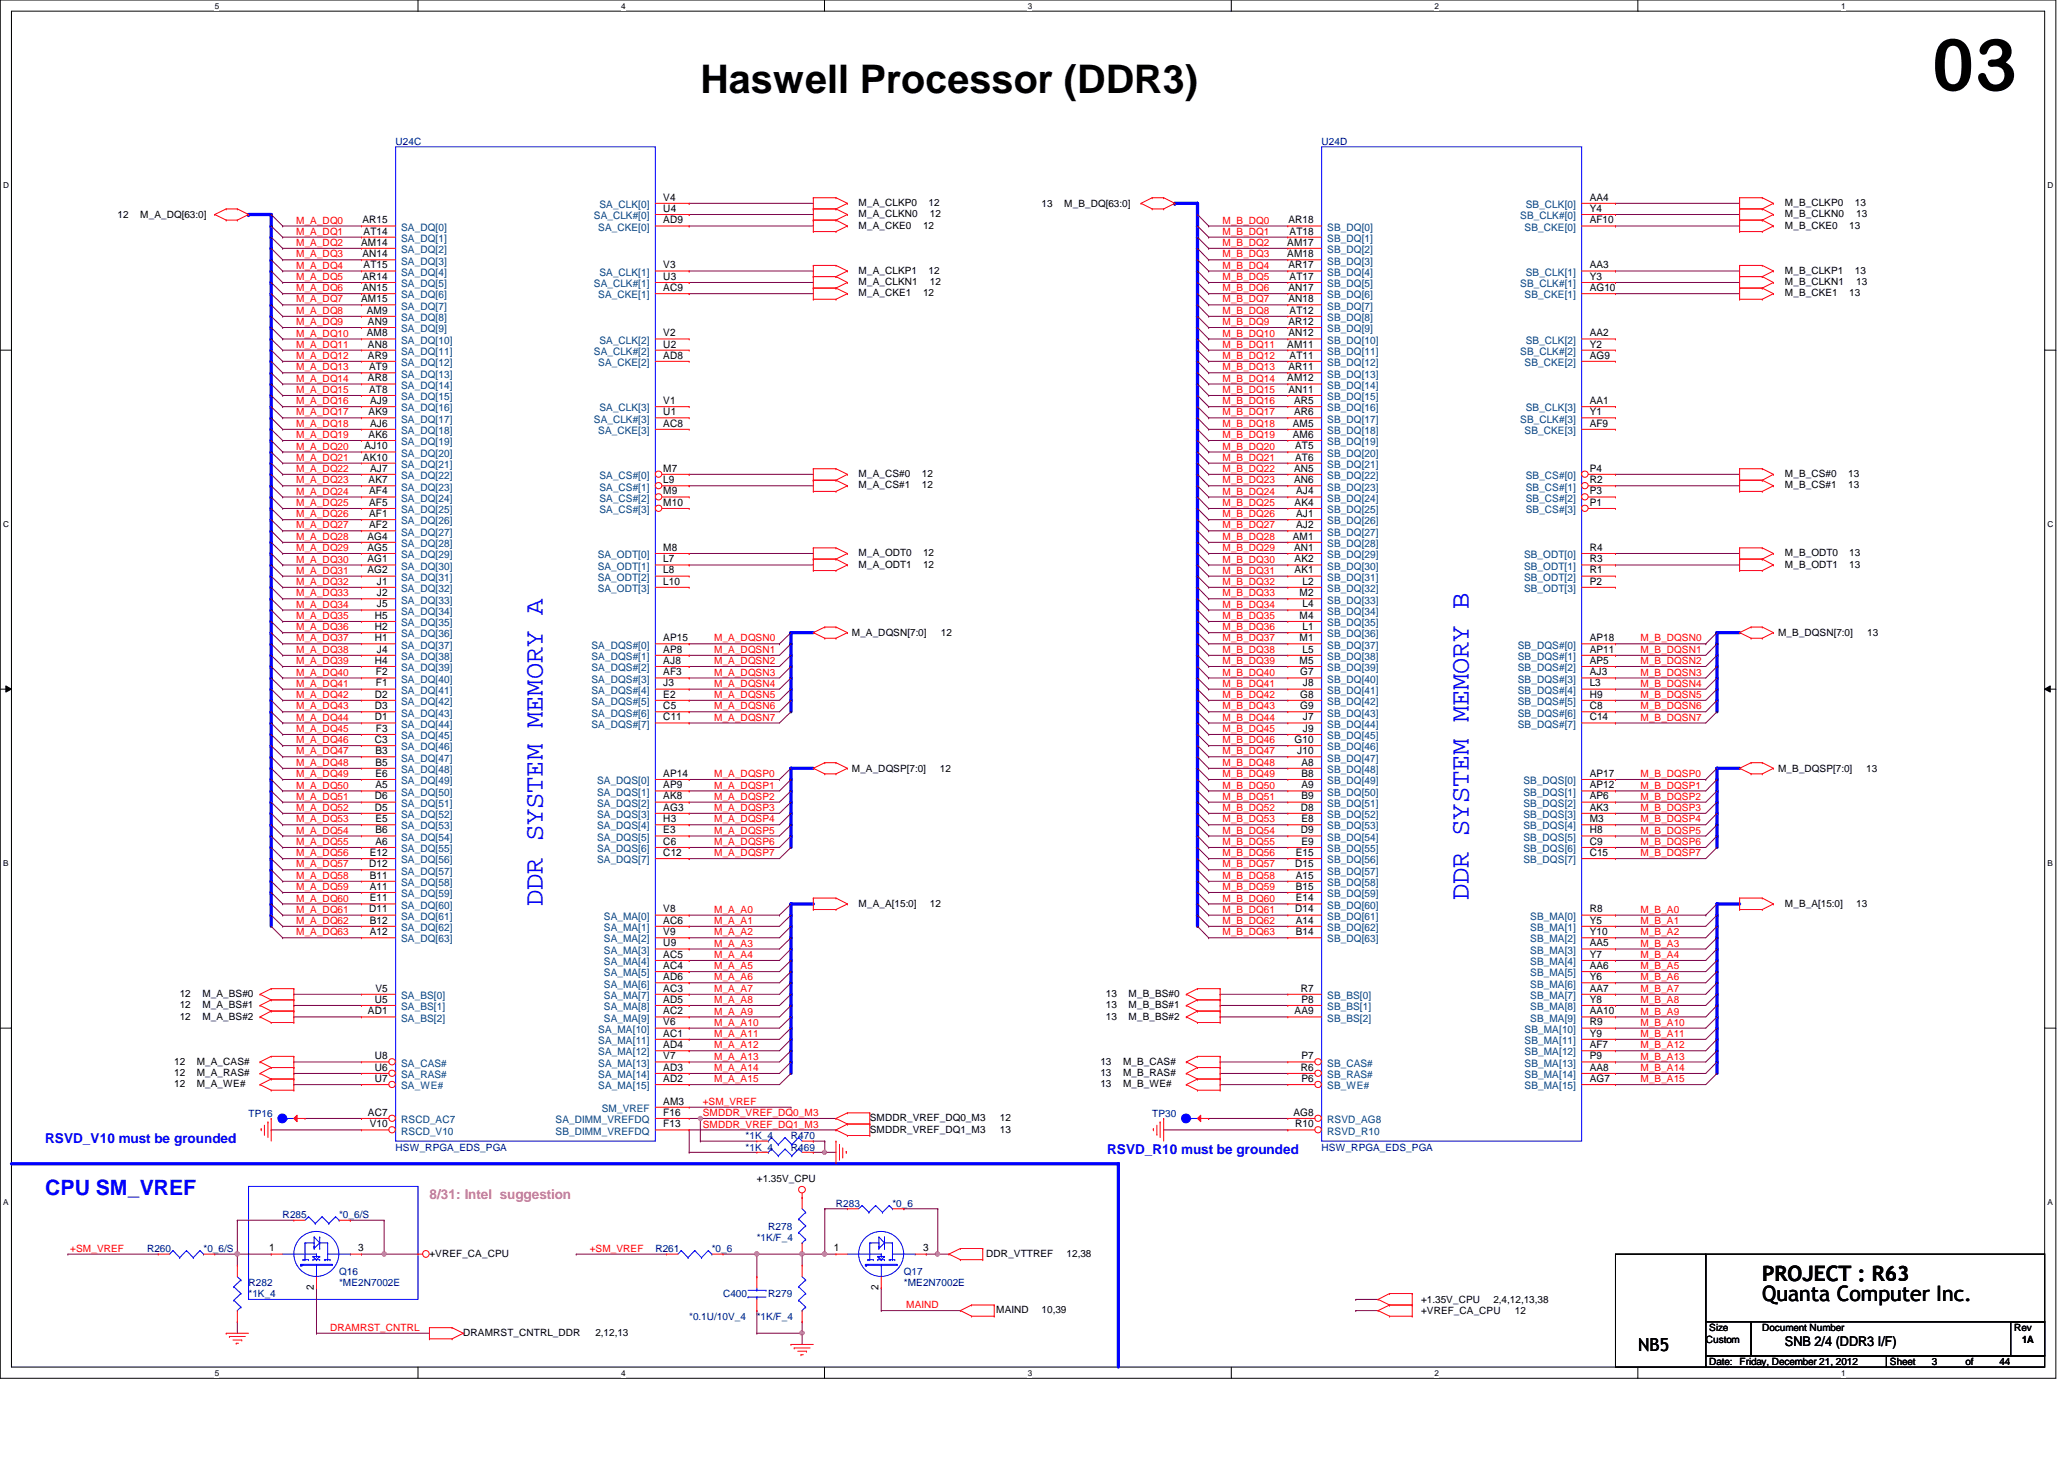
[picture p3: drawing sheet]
<svg xmlns="http://www.w3.org/2000/svg" width="297mm" height="210mm" viewBox="0 0 297 210" stroke-linecap="round" stroke-linejoin="round" font-family="sans-serif">
<defs><g id="words">
<text font-size="10.4" x="278" y="13">03</text>
<text font-size="5.7" x="100.8" y="13.4">Haswell Processor (DDR3)</text>
<g font-size="3.9" fill="#00f">
<text x="78.1" y="130.3" transform="rotate(-90 78.1 130.3)">DDR SYSTEM MEMORY A</text>
<text x="211.4" y="129.5" transform="rotate(-90 211.4 129.5)">DDR SYSTEM MEMORY B</text>
</g>
<text font-size="3" fill="#00f" x="6.5" y="171.9">CPU SM_VREF</text>
<g font-size="3">
<text x="253.6" y="184.2">PROJECT : R63</text>
<text x="253.6" y="187.2">Quanta Computer Inc.</text>
</g>
<text font-size="2.6" x="235.8" y="194.3">NB5</text>
<g font-size="1.9" fill="#00f">
<text x="6.5" y="164.4">RSVD_V10 must be grounded</text>
<text x="159.3" y="166">RSVD_R10 must be grounded</text>
</g>
<text font-size="1.9" fill="#f0f" x="61.8" y="172.5">8/31: Intel suggestion</text>
<text font-size="1.9" x="256.9" y="193.6">SNB 2/4 (DDR3 I/F)</text>
<g font-size="1.5" fill="#004080">
<text x="86.3" y="29.9">SA_CLK[0]</text>
<text x="219.6" y="29.9">SB_CLK[0]</text>
<text x="57.7" y="33.2">SA_DQ[0]</text>
<text x="57.7" y="34.8">SA_DQ[1]</text>
<text x="85.5" y="31.5">SA_CLK#[0]</text>
<text x="86.1" y="33.2">SA_CKE[0]</text>
<text x="191" y="33.2">SB_DQ[0]</text>
<text x="191" y="34.8">SB_DQ[1]</text>
<text x="218.8" y="31.5">SB_CLK#[0]</text>
<text x="219.4" y="33.2">SB_CKE[0]</text>
<text x="57.7" y="36.4">SA_DQ[2]</text>
<text x="57.7" y="38.1">SA_DQ[3]</text>
<text x="57.7" y="39.7">SA_DQ[4]</text>
<text x="57.7" y="41.3">SA_DQ[5]</text>
<text x="85.5" y="41.3">SA_CLK#[1]</text>
<text x="86.3" y="39.7">SA_CLK[1]</text>
<text x="191" y="36.4">SB_DQ[2]</text>
<text x="191" y="38.1">SB_DQ[3]</text>
<text x="191" y="39.7">SB_DQ[4]</text>
<text x="191" y="41.3">SB_DQ[5]</text>
<text x="218.8" y="41.3">SB_CLK#[1]</text>
<text x="219.6" y="39.7">SB_CLK[1]</text>
<text x="57.7" y="42.9">SA_DQ[6]</text>
<text x="57.7" y="44.5">SA_DQ[7]</text>
<text x="57.7" y="46.2">SA_DQ[8]</text>
<text x="57.7" y="47.8">SA_DQ[9]</text>
<text x="86.1" y="42.9">SA_CKE[1]</text>
<text x="191" y="42.9">SB_DQ[6]</text>
<text x="191" y="44.5">SB_DQ[7]</text>
<text x="191" y="46.2">SB_DQ[8]</text>
<text x="191" y="47.8">SB_DQ[9]</text>
<text x="219.4" y="42.9">SB_CKE[1]</text>
<text x="57.7" y="49.4">SA_DQ[10]</text>
<text x="57.7" y="51.1">SA_DQ[11]</text>
<text x="57.7" y="52.7">SA_DQ[12]</text>
<text x="85.5" y="51.1">SA_CLK#[2]</text>
<text x="86.1" y="52.7">SA_CKE[2]</text>
<text x="86.3" y="49.4">SA_CLK[2]</text>
<text x="191" y="49.4">SB_DQ[10]</text>
<text x="191" y="51.1">SB_DQ[11]</text>
<text x="191" y="52.7">SB_DQ[12]</text>
<text x="218.8" y="51.1">SB_CLK#[2]</text>
<text x="219.4" y="52.7">SB_CKE[2]</text>
<text x="219.6" y="49.4">SB_CLK[2]</text>
<text x="57.7" y="54.3">SA_DQ[13]</text>
<text x="57.7" y="55.9">SA_DQ[14]</text>
<text x="57.7" y="57.6">SA_DQ[15]</text>
<text x="57.7" y="59.2">SA_DQ[16]</text>
<text x="86.3" y="59.2">SA_CLK[3]</text>
<text x="191" y="54.3">SB_DQ[13]</text>
<text x="191" y="55.9">SB_DQ[14]</text>
<text x="191" y="57.6">SB_DQ[15]</text>
<text x="191" y="59.2">SB_DQ[16]</text>
<text x="219.6" y="59.2">SB_CLK[3]</text>
<text x="57.7" y="60.8">SA_DQ[17]</text>
<text x="57.7" y="62.4">SA_DQ[18]</text>
<text x="57.7" y="64.1">SA_DQ[19]</text>
<text x="57.7" y="65.7">SA_DQ[20]</text>
<text x="85.5" y="60.8">SA_CLK#[3]</text>
<text x="86.1" y="62.4">SA_CKE[3]</text>
<text x="191" y="60.8">SB_DQ[17]</text>
<text x="191" y="62.4">SB_DQ[18]</text>
<text x="191" y="64.1">SB_DQ[19]</text>
<text x="191" y="65.7">SB_DQ[20]</text>
<text x="218.8" y="60.8">SB_CLK#[3]</text>
<text x="219.4" y="62.4">SB_CKE[3]</text>
<text x="57.7" y="67.3">SA_DQ[21]</text>
<text x="57.7" y="68.9">SA_DQ[22]</text>
<text x="57.7" y="70.6">SA_DQ[23]</text>
<text x="86.3" y="68.9">SA_CS#[0]</text>
<text x="86.3" y="70.6">SA_CS#[1]</text>
<text x="191" y="67.3">SB_DQ[21]</text>
<text x="191" y="68.9">SB_DQ[22]</text>
<text x="191" y="70.6">SB_DQ[23]</text>
<text x="219.6" y="68.9">SB_CS#[0]</text>
<text x="219.6" y="70.6">SB_CS#[1]</text>
<text x="57.7" y="72.2">SA_DQ[24]</text>
<text x="57.7" y="73.8">SA_DQ[25]</text>
<text x="57.7" y="75.4">SA_DQ[26]</text>
<text x="57.7" y="77">SA_DQ[27]</text>
<text x="86.3" y="72.2">SA_CS#[2]</text>
<text x="86.3" y="73.8">SA_CS#[3]</text>
<text x="191" y="72.2">SB_DQ[24]</text>
<text x="191" y="73.8">SB_DQ[25]</text>
<text x="191" y="75.4">SB_DQ[26]</text>
<text x="191" y="77">SB_DQ[27]</text>
<text x="219.6" y="72.2">SB_CS#[2]</text>
<text x="219.6" y="73.8">SB_CS#[3]</text>
<text x="57.7" y="78.7">SA_DQ[28]</text>
<text x="57.7" y="80.3">SA_DQ[29]</text>
<text x="57.7" y="82">SA_DQ[30]</text>
<text x="57.7" y="83.6">SA_DQ[31]</text>
<text x="86" y="80.3">SA_ODT[0]</text>
<text x="86" y="82">SA_ODT[1]</text>
<text x="86" y="83.6">SA_ODT[2]</text>
<text x="191" y="78.7">SB_DQ[28]</text>
<text x="191" y="80.3">SB_DQ[29]</text>
<text x="191" y="82">SB_DQ[30]</text>
<text x="191" y="83.6">SB_DQ[31]</text>
<text x="219.3" y="80.3">SB_ODT[0]</text>
<text x="219.3" y="82">SB_ODT[1]</text>
<text x="219.3" y="83.6">SB_ODT[2]</text>
<text x="57.7" y="85.2">SA_DQ[32]</text>
<text x="57.7" y="86.8">SA_DQ[33]</text>
<text x="57.7" y="88.4">SA_DQ[34]</text>
<text x="86" y="85.2">SA_ODT[3]</text>
<text x="191" y="85.2">SB_DQ[32]</text>
<text x="191" y="86.8">SB_DQ[33]</text>
<text x="191" y="88.4">SB_DQ[34]</text>
<text x="219.3" y="85.2">SB_ODT[3]</text>
<text x="57.7" y="90.1">SA_DQ[35]</text>
<text x="57.7" y="91.7">SA_DQ[36]</text>
<text x="57.7" y="93.3">SA_DQ[37]</text>
<text x="57.7" y="95">SA_DQ[38]</text>
<text x="85.1" y="93.3">SA_DQS#[0]</text>
<text x="85.1" y="95">SA_DQS#[1]</text>
<text x="191" y="90.1">SB_DQ[35]</text>
<text x="191" y="91.7">SB_DQ[36]</text>
<text x="191" y="93.3">SB_DQ[37]</text>
<text x="191" y="95">SB_DQ[38]</text>
<text x="218.4" y="93.3">SB_DQS#[0]</text>
<text x="218.4" y="95">SB_DQS#[1]</text>
<text x="57.7" y="96.6">SA_DQ[39]</text>
<text x="57.7" y="98.2">SA_DQ[40]</text>
<text x="57.7" y="99.8">SA_DQ[41]</text>
<text x="57.7" y="101.4">SA_DQ[42]</text>
<text x="85.1" y="96.6">SA_DQS#[2]</text>
<text x="85.1" y="98.2">SA_DQS#[3]</text>
<text x="85.1" y="99.8">SA_DQS#[4]</text>
<text x="85.1" y="101.4">SA_DQS#[5]</text>
<text x="191" y="96.6">SB_DQ[39]</text>
<text x="191" y="98.2">SB_DQ[40]</text>
<text x="191" y="99.8">SB_DQ[41]</text>
<text x="191" y="101.4">SB_DQ[42]</text>
<text x="218.4" y="99.8">SB_DQS#[4]</text>
<text x="218.4" y="101.4">SB_DQS#[5]</text>
<text x="218.4" y="96.6">SB_DQS#[2]</text>
<text x="218.4" y="98.2">SB_DQS#[3]</text>
<text x="57.7" y="103.1">SA_DQ[43]</text>
<text x="57.7" y="104.7">SA_DQ[44]</text>
<text x="57.7" y="106.3">SA_DQ[45]</text>
<text x="57.7" y="107.9">SA_DQ[46]</text>
<text x="85.1" y="103.1">SA_DQS#[6]</text>
<text x="85.1" y="104.7">SA_DQS#[7]</text>
<text x="191" y="103.1">SB_DQ[43]</text>
<text x="191" y="104.7">SB_DQ[44]</text>
<text x="191" y="106.3">SB_DQ[45]</text>
<text x="191" y="107.9">SB_DQ[46]</text>
<text x="218.4" y="103.1">SB_DQS#[6]</text>
<text x="218.4" y="104.7">SB_DQS#[7]</text>
<text x="57.7" y="109.6">SA_DQ[47]</text>
<text x="57.7" y="111.2">SA_DQ[48]</text>
<text x="57.7" y="112.8">SA_DQ[49]</text>
<text x="85.9" y="112.8">SA_DQS[0]</text>
<text x="191" y="109.6">SB_DQ[47]</text>
<text x="191" y="111.2">SB_DQ[48]</text>
<text x="191" y="112.8">SB_DQ[49]</text>
<text x="219.2" y="112.8">SB_DQS[0]</text>
<text x="57.7" y="114.5">SA_DQ[50]</text>
<text x="57.7" y="116.1">SA_DQ[51]</text>
<text x="57.7" y="117.7">SA_DQ[52]</text>
<text x="57.7" y="119.3">SA_DQ[53]</text>
<text x="85.9" y="114.5">SA_DQS[1]</text>
<text x="85.9" y="116.1">SA_DQS[2]</text>
<text x="85.9" y="117.7">SA_DQS[3]</text>
<text x="85.9" y="119.3">SA_DQS[4]</text>
<text x="191" y="114.5">SB_DQ[50]</text>
<text x="191" y="116.1">SB_DQ[51]</text>
<text x="191" y="117.7">SB_DQ[52]</text>
<text x="191" y="119.3">SB_DQ[53]</text>
<text x="219.2" y="119.3">SB_DQS[4]</text>
<text x="219.2" y="114.5">SB_DQS[1]</text>
<text x="219.2" y="116.1">SB_DQS[2]</text>
<text x="219.2" y="117.7">SB_DQS[3]</text>
<text x="57.7" y="120.9">SA_DQ[54]</text>
<text x="57.7" y="122.6">SA_DQ[55]</text>
<text x="57.7" y="124.2">SA_DQ[56]</text>
<text x="57.7" y="125.8">SA_DQ[57]</text>
<text x="85.9" y="120.9">SA_DQS[5]</text>
<text x="85.9" y="122.6">SA_DQS[6]</text>
<text x="85.9" y="124.2">SA_DQS[7]</text>
<text x="191" y="120.9">SB_DQ[54]</text>
<text x="191" y="122.6">SB_DQ[55]</text>
<text x="191" y="124.2">SB_DQ[56]</text>
<text x="191" y="125.8">SB_DQ[57]</text>
<text x="219.2" y="120.9">SB_DQS[5]</text>
<text x="219.2" y="122.6">SB_DQS[6]</text>
<text x="219.2" y="124.2">SB_DQS[7]</text>
<text x="57.7" y="127.5">SA_DQ[58]</text>
<text x="57.7" y="129.1">SA_DQ[59]</text>
<text x="57.7" y="130.7">SA_DQ[60]</text>
<text x="191" y="127.5">SB_DQ[58]</text>
<text x="191" y="129.1">SB_DQ[59]</text>
<text x="191" y="130.7">SB_DQ[60]</text>
<text x="57.7" y="132.3">SA_DQ[61]</text>
<text x="57.7" y="133.9">SA_DQ[62]</text>
<text x="57.7" y="135.6">SA_DQ[63]</text>
<text x="86.9" y="132.3">SA_MA[0]</text>
<text x="86.9" y="133.9">SA_MA[1]</text>
<text x="86.9" y="135.6">SA_MA[2]</text>
<text x="86.9" y="137.2">SA_MA[3]</text>
<text x="191" y="132.3">SB_DQ[61]</text>
<text x="191" y="133.9">SB_DQ[62]</text>
<text x="191" y="135.6">SB_DQ[63]</text>
<text x="220.2" y="132.3">SB_MA[0]</text>
<text x="220.2" y="133.9">SB_MA[1]</text>
<text x="220.2" y="135.6">SB_MA[2]</text>
<text x="220.2" y="137.2">SB_MA[3]</text>
<text x="57.7" y="143.7">SA_BS[0]</text>
<text x="86.9" y="138.9">SA_MA[4]</text>
<text x="86.9" y="140.5">SA_MA[5]</text>
<text x="86.9" y="142.1">SA_MA[6]</text>
<text x="86.9" y="143.7">SA_MA[7]</text>
<text x="191" y="143.7">SB_BS[0]</text>
<text x="220.2" y="138.9">SB_MA[4]</text>
<text x="220.2" y="140.5">SB_MA[5]</text>
<text x="220.2" y="142.1">SB_MA[6]</text>
<text x="220.2" y="143.7">SB_MA[7]</text>
<text x="57.7" y="145.3">SA_BS[1]</text>
<text x="57.7" y="147">SA_BS[2]</text>
<text x="86.1" y="148.6">SA_MA[10]</text>
<text x="86.9" y="145.3">SA_MA[8]</text>
<text x="86.9" y="147">SA_MA[9]</text>
<text x="191" y="145.3">SB_BS[1]</text>
<text x="191" y="147">SB_BS[2]</text>
<text x="219.4" y="148.6">SB_MA[10]</text>
<text x="220.2" y="145.3">SB_MA[8]</text>
<text x="220.2" y="147">SB_MA[9]</text>
<text x="57.7" y="153.5">SA_CAS#</text>
<text x="57.7" y="155.1">SA_RAS#</text>
<text x="86.1" y="150.2">SA_MA[11]</text>
<text x="86.1" y="151.8">SA_MA[12]</text>
<text x="86.1" y="153.5">SA_MA[13]</text>
<text x="86.1" y="155.1">SA_MA[14]</text>
<text x="191" y="153.5">SB_CAS#</text>
<text x="191" y="155.1">SB_RAS#</text>
<text x="219.4" y="150.2">SB_MA[11]</text>
<text x="219.4" y="151.8">SB_MA[12]</text>
<text x="219.4" y="153.5">SB_MA[13]</text>
<text x="219.4" y="155.1">SB_MA[14]</text>
<text x="57.7" y="156.7">SA_WE#</text>
<text x="57.7" y="161.6">RSCD_AC7</text>
<text x="80" y="161.6">SA_DIMM_VREFDQ</text>
<text x="86.1" y="156.7">SA_MA[15]</text>
<text x="86.6" y="160">SM_VREF</text>
<text x="191" y="156.7">SB_WE#</text>
<text x="191" y="161.6">RSVD_AG8</text>
<text x="219.4" y="156.7">SB_MA[15]</text>
<text x="57.7" y="163.2">RSCD_V10</text>
<text x="80" y="163.2">SB_DIMM_VREFDQ</text>
<text x="191" y="163.2">RSVD_R10</text>
</g>
<g font-size="1.5">
<text x="95.5" y="28.9">V4</text>
<text x="228.8" y="28.9">AA4</text>
<text x="52" y="35.3">AM14</text>
<text x="52.2" y="32.1">AR15</text>
<text x="52.3" y="33.7">AT14</text>
<text x="95.5" y="30.5">U4</text>
<text x="95.5" y="32.1">AD9</text>
<text x="185.3" y="35.3">AM17</text>
<text x="185.4" y="32.1">AR18</text>
<text x="185.6" y="33.7">AT18</text>
<text x="228.8" y="30.5">Y4</text>
<text x="228.8" y="32.1">AF10</text>
<text x="52.2" y="37">AN14</text>
<text x="52.2" y="40.3">AR14</text>
<text x="52.2" y="41.9">AN15</text>
<text x="52.3" y="38.6">AT15</text>
<text x="95.5" y="40.3">U3</text>
<text x="95.5" y="41.9">AC9</text>
<text x="95.5" y="38.6">V3</text>
<text x="185.3" y="37">AM18</text>
<text x="185.4" y="38.6">AR17</text>
<text x="185.4" y="41.9">AN17</text>
<text x="185.6" y="40.3">AT17</text>
<text x="228.8" y="38.6">AA3</text>
<text x="228.8" y="40.3">Y3</text>
<text x="228.8" y="41.9">AG10</text>
<text x="52" y="43.5">AM15</text>
<text x="52.8" y="45.1">AM9</text>
<text x="53" y="46.7">AN9</text>
<text x="185.4" y="43.5">AN18</text>
<text x="185.4" y="46.7">AR12</text>
<text x="185.6" y="45.1">AT12</text>
<text x="52.8" y="48.4">AM8</text>
<text x="53" y="50">AN8</text>
<text x="53" y="51.6">AR9</text>
<text x="53.1" y="53.3">AT9</text>
<text x="95.5" y="50">U2</text>
<text x="95.5" y="51.6">AD8</text>
<text x="95.5" y="48.4">V2</text>
<text x="185.3" y="50">AM11</text>
<text x="185.4" y="48.4">AN12</text>
<text x="185.4" y="53.3">AR11</text>
<text x="185.6" y="51.6">AT11</text>
<text x="228.8" y="48.4">AA2</text>
<text x="228.8" y="50">Y2</text>
<text x="228.8" y="51.6">AG9</text>
<text x="53" y="54.9">AR8</text>
<text x="53" y="59.7">AK9</text>
<text x="53.1" y="56.5">AT8</text>
<text x="53.3" y="58.1">AJ9</text>
<text x="95.5" y="59.7">U1</text>
<text x="95.5" y="58.1">V1</text>
<text x="185.3" y="54.9">AM12</text>
<text x="185.4" y="56.5">AN11</text>
<text x="186.2" y="58.1">AR5</text>
<text x="186.2" y="59.7">AR6</text>
<text x="228.8" y="58.1">AA1</text>
<text x="228.8" y="59.7">Y1</text>
<text x="52.5" y="64.6">AJ10</text>
<text x="53" y="63">AK6</text>
<text x="53.3" y="61.4">AJ6</text>
<text x="95.5" y="61.4">AC8</text>
<text x="186.1" y="61.4">AM5</text>
<text x="186.1" y="63">AM6</text>
<text x="186.4" y="64.6">AT5</text>
<text x="228.8" y="61.4">AF9</text>
<text x="52.2" y="66.3">AK10</text>
<text x="53" y="69.5">AK7</text>
<text x="53.1" y="71.1">AF4</text>
<text x="53.3" y="67.9">AJ7</text>
<text x="95.5" y="67.9">M7</text>
<text x="95.5" y="69.5">L9</text>
<text x="95.5" y="71.1">M9</text>
<text x="186.2" y="67.9">AN5</text>
<text x="186.2" y="69.5">AN6</text>
<text x="186.4" y="66.3">AT6</text>
<text x="186.5" y="71.1">AJ4</text>
<text x="228.8" y="67.9">P4</text>
<text x="228.8" y="69.5">R2</text>
<text x="228.8" y="71.1">P3</text>
<text x="52.9" y="77.6">AG4</text>
<text x="53.1" y="72.8">AF5</text>
<text x="53.1" y="74.4">AF1</text>
<text x="53.1" y="76">AF2</text>
<text x="95.5" y="72.8">M10</text>
<text x="186.1" y="77.6">AM1</text>
<text x="186.3" y="72.8">AK4</text>
<text x="186.5" y="74.4">AJ1</text>
<text x="186.5" y="76">AJ2</text>
<text x="228.8" y="72.8">P1</text>
<text x="52.9" y="79.2">AG5</text>
<text x="52.9" y="80.9">AG1</text>
<text x="52.9" y="82.5">AG2</text>
<text x="95.5" y="79.2">M8</text>
<text x="95.5" y="80.9">L7</text>
<text x="95.5" y="82.5">L8</text>
<text x="186.2" y="79.2">AN1</text>
<text x="186.3" y="80.9">AK2</text>
<text x="186.3" y="82.5">AK1</text>
<text x="228.8" y="79.2">R4</text>
<text x="228.8" y="80.9">R3</text>
<text x="228.8" y="82.5">R1</text>
<text x="53.9" y="89">H5</text>
<text x="54.2" y="84.1">J1</text>
<text x="54.2" y="85.8">J2</text>
<text x="54.2" y="87.4">J5</text>
<text x="95.5" y="84.1">L10</text>
<text x="187" y="85.8">M2</text>
<text x="187" y="89">M4</text>
<text x="187.5" y="84.1">L2</text>
<text x="187.5" y="87.4">L4</text>
<text x="228.8" y="84.1">P2</text>
<text x="53.9" y="90.6">H2</text>
<text x="53.9" y="92.2">H1</text>
<text x="53.9" y="95.5">H4</text>
<text x="54.2" y="93.9">J4</text>
<text x="95.5" y="92.2">AP15</text>
<text x="95.5" y="93.9">AP8</text>
<text x="95.5" y="95.5">AJ8</text>
<text x="187" y="92.2">M1</text>
<text x="187" y="95.5">M5</text>
<text x="187.5" y="90.6">L1</text>
<text x="187.5" y="93.9">L5</text>
<text x="228.8" y="92.2">AP18</text>
<text x="228.8" y="93.9">AP11</text>
<text x="228.8" y="95.5">AP5</text>
<text x="53.9" y="100.4">D2</text>
<text x="54.1" y="97.2">F2</text>
<text x="54.1" y="98.8">F1</text>
<text x="95.5" y="97.2">AF3</text>
<text x="95.5" y="98.8">J3</text>
<text x="95.5" y="100.4">E2</text>
<text x="187.1" y="97.2">G7</text>
<text x="187.1" y="100.4">G8</text>
<text x="187.5" y="98.8">J8</text>
<text x="228.8" y="98.8">L3</text>
<text x="228.8" y="100.4">H9</text>
<text x="228.8" y="97.2">AJ3</text>
<text x="53.9" y="102">D3</text>
<text x="53.9" y="103.6">D1</text>
<text x="53.9" y="106.9">C3</text>
<text x="54.1" y="105.3">F3</text>
<text x="95.5" y="102">C5</text>
<text x="95.5" y="103.6">C11</text>
<text x="186.3" y="106.9">G10</text>
<text x="187.1" y="102">G9</text>
<text x="187.5" y="103.6">J7</text>
<text x="187.5" y="105.3">J9</text>
<text x="228.8" y="102">C8</text>
<text x="228.8" y="103.6">C14</text>
<text x="54" y="108.5">B3</text>
<text x="54" y="110.2">B5</text>
<text x="54" y="111.8">E6</text>
<text x="54" y="113.4">A5</text>
<text x="95.5" y="111.8">AP14</text>
<text x="95.5" y="113.4">AP9</text>
<text x="186.7" y="108.5">J10</text>
<text x="187.3" y="110.2">A8</text>
<text x="187.3" y="111.8">B8</text>
<text x="187.3" y="113.4">A9</text>
<text x="228.8" y="111.8">AP17</text>
<text x="228.8" y="113.4">AP12</text>
<text x="53.9" y="115">D6</text>
<text x="53.9" y="116.6">D5</text>
<text x="54" y="118.3">E5</text>
<text x="54" y="119.9">B6</text>
<text x="95.5" y="115">AK8</text>
<text x="95.5" y="116.6">AG3</text>
<text x="95.5" y="118.3">H3</text>
<text x="95.5" y="119.9">E3</text>
<text x="187.2" y="116.6">D8</text>
<text x="187.2" y="119.9">D9</text>
<text x="187.3" y="115">B9</text>
<text x="187.3" y="118.3">E8</text>
<text x="228.8" y="118.3">M3</text>
<text x="228.8" y="119.9">H8</text>
<text x="228.8" y="115">AP6</text>
<text x="228.8" y="116.6">AK3</text>
<text x="53.1" y="124.8">D12</text>
<text x="53.2" y="123.1">E12</text>
<text x="54" y="121.5">A6</text>
<text x="95.5" y="121.5">C6</text>
<text x="95.5" y="123.1">C12</text>
<text x="186.4" y="124.8">D15</text>
<text x="186.5" y="123.1">E15</text>
<text x="187.3" y="121.5">E9</text>
<text x="228.8" y="121.5">C9</text>
<text x="228.8" y="123.1">C15</text>
<text x="53.1" y="131.3">D11</text>
<text x="53.2" y="126.4">B11</text>
<text x="53.2" y="128">A11</text>
<text x="53.2" y="129.7">E11</text>
<text x="95.5" y="131.3">V8</text>
<text x="186.4" y="131.3">D14</text>
<text x="186.5" y="126.4">A15</text>
<text x="186.5" y="128">B15</text>
<text x="186.5" y="129.7">E14</text>
<text x="228.8" y="131.3">R8</text>
<text x="53.2" y="132.9">B12</text>
<text x="53.2" y="134.5">A12</text>
<text x="95.5" y="132.9">AC6</text>
<text x="95.5" y="134.5">V9</text>
<text x="95.5" y="136.1">U9</text>
<text x="95.5" y="137.8">AC5</text>
<text x="186.5" y="132.9">A14</text>
<text x="186.5" y="134.5">B14</text>
<text x="228.8" y="132.9">Y5</text>
<text x="228.8" y="134.5">Y10</text>
<text x="228.8" y="136.1">AA5</text>
<text x="228.8" y="137.8">Y7</text>
<text x="54" y="142.7">V5</text>
<text x="95.5" y="139.4">AC4</text>
<text x="95.5" y="141">AD6</text>
<text x="95.5" y="142.7">AC3</text>
<text x="187.2" y="142.7">R7</text>
<text x="228.8" y="139.4">AA6</text>
<text x="228.8" y="141">Y6</text>
<text x="228.8" y="142.7">AA7</text>
<text x="53" y="145.9">AD1</text>
<text x="53.9" y="144.3">U5</text>
<text x="95.5" y="147.5">V6</text>
<text x="95.5" y="149.1">AC1</text>
<text x="95.5" y="144.3">AD5</text>
<text x="95.5" y="145.9">AC2</text>
<text x="186.3" y="145.9">AA9</text>
<text x="187.3" y="144.3">P8</text>
<text x="228.8" y="144.3">Y8</text>
<text x="228.8" y="145.9">AA10</text>
<text x="228.8" y="147.5">R9</text>
<text x="228.8" y="149.1">Y9</text>
<text x="53.9" y="152.4">U8</text>
<text x="53.9" y="154.1">U6</text>
<text x="53.9" y="155.7">U7</text>
<text x="95.5" y="150.8">AD4</text>
<text x="95.5" y="152.4">V7</text>
<text x="95.5" y="154.1">AD3</text>
<text x="95.5" y="155.7">AD2</text>
<text x="187.2" y="154.1">R6</text>
<text x="187.3" y="152.4">P7</text>
<text x="187.3" y="155.7">P6</text>
<text x="228.8" y="150.8">AF7</text>
<text x="228.8" y="152.4">P9</text>
<text x="228.8" y="154.1">AA8</text>
<text x="228.8" y="155.7">AG7</text>
<text x="53" y="160.5">AC7</text>
<text x="95.5" y="158.9">AM3</text>
<text x="95.5" y="160.5">F16</text>
<text x="186.1" y="160.5">AG8</text>
<text x="53.2" y="162.2">V10</text>
<text x="95.5" y="162.2">F13</text>
<text x="186.4" y="162.2">R10</text>
<text x="38.7" y="180">1</text>
<text x="45.2" y="185.6" transform="rotate(-90 45.2 185.6)">2</text>
<text x="51.6" y="180">3</text>
<text x="120" y="180">1</text>
<text x="126.4" y="185.6" transform="rotate(-90 126.4 185.6)">2</text>
<text x="132.8" y="180">3</text>
</g>
<g font-size="1.4" fill="#000080">
<text x="56.9" y="20.8">U24C</text>
<text x="190.2" y="20.8">U24D</text>
<text x="35.8" y="160.7">TP16</text>
<text x="165.8" y="160.7">TP30</text>
<text x="56.9" y="165.5">HSW_RPGA_EDS_PGA</text>
<text x="107.3" y="165.5">*1K_4</text>
<text x="107.3" y="163.9">*1K_4</text>
<text x="113.8" y="165.5">R469</text>
<text x="113.8" y="163.9">R470</text>
<text x="190.2" y="165.5">HSW_RPGA_EDS_PGA</text>
<text x="120.3" y="173.7">R283</text>
<text x="128.4" y="173.7">*0_6</text>
<text x="40.7" y="175.3">R285</text>
<text x="48.8" y="175.3">*0_6/S</text>
<text x="108.9" y="178.5">*1K/F_4</text>
<text x="110.6" y="176.9">R278</text>
<text x="21.2" y="180.2">R260</text>
<text x="29.3" y="180.2">*0_6/S</text>
<text x="35.8" y="185">R282</text>
<text x="48.8" y="185">*ME2N7002E</text>
<text x="48.8" y="183.4">Q16</text>
<text x="94.3" y="180.2">R261</text>
<text x="102.4" y="180.2">*0_6</text>
<text x="130.1" y="185">*ME2N7002E</text>
<text x="130.1" y="183.4">Q17</text>
<text x="35.8" y="186.6">*1K_4</text>
<text x="99.2" y="189.9">*0.1U/10V_4</text>
<text x="104.1" y="186.6">C400</text>
<text x="108.9" y="189.9">*1K/F_4</text>
<text x="110.6" y="186.6">R279</text>
</g>
<g font-size="1.4">
<text x="123.6" y="29.6">M_A_CLKP0</text>
<text x="133.6" y="29.6">12</text>
<text x="149.9" y="29.8">13</text>
<text x="153.2" y="29.8">M_B_DQ[63:0]</text>
<text x="256.9" y="29.6">M_B_CLKP0</text>
<text x="266.9" y="29.6">13</text>
<text x="16.9" y="31.4">12</text>
<text x="20.2" y="31.4">M_A_DQ[63:0]</text>
<text x="123.6" y="31.2">M_A_CLKN0</text>
<text x="123.6" y="32.9">M_A_CKE0</text>
<text x="132.8" y="32.9">12</text>
<text x="133.8" y="31.2">12</text>
<text x="256.9" y="31.2">M_B_CLKN0</text>
<text x="256.9" y="32.9">M_B_CKE0</text>
<text x="266.1" y="32.9">13</text>
<text x="267.1" y="31.2">13</text>
<text x="123.6" y="41">M_A_CLKN1</text>
<text x="123.6" y="39.4">M_A_CLKP1</text>
<text x="133.6" y="39.4">12</text>
<text x="133.8" y="41">12</text>
<text x="256.9" y="41">M_B_CLKN1</text>
<text x="256.9" y="39.4">M_B_CLKP1</text>
<text x="266.9" y="39.4">13</text>
<text x="267.1" y="41">13</text>
<text x="123.6" y="42.6">M_A_CKE1</text>
<text x="132.8" y="42.6">12</text>
<text x="256.9" y="42.6">M_B_CKE1</text>
<text x="266.1" y="42.6">13</text>
<text x="123.6" y="68.6">M_A_CS#0</text>
<text x="123.6" y="70.3">M_A_CS#1</text>
<text x="132.7" y="68.6">12</text>
<text x="132.7" y="70.3">12</text>
<text x="256.9" y="68.6">M_B_CS#0</text>
<text x="256.9" y="70.3">M_B_CS#1</text>
<text x="266" y="68.6">13</text>
<text x="266" y="70.3">13</text>
<text x="123.6" y="80">M_A_ODT0</text>
<text x="123.6" y="81.7">M_A_ODT1</text>
<text x="132.8" y="80">12</text>
<text x="132.8" y="81.7">12</text>
<text x="256.9" y="81.7">M_B_ODT1</text>
<text x="256.9" y="80">M_B_ODT0</text>
<text x="266.1" y="81.7">13</text>
<text x="266.1" y="80">13</text>
<text x="122.6" y="91.6">M_A_DQSN[7:0]</text>
<text x="135.4" y="91.6">12</text>
<text x="255.9" y="91.6">M_B_DQSN[7:0]</text>
<text x="268.7" y="91.6">13</text>
<text x="122.6" y="111.1">M_A_DQSP[7:0]</text>
<text x="135.3" y="111.1">12</text>
<text x="255.9" y="111.1">M_B_DQSP[7:0]</text>
<text x="268.6" y="111.1">13</text>
<text x="123.6" y="130.4">M_A_A[15:0]</text>
<text x="133.8" y="130.4">12</text>
<text x="256.9" y="130.4">M_B_A[15:0]</text>
<text x="267.1" y="130.4">13</text>
<text x="25.9" y="143.4">12</text>
<text x="29.1" y="143.4">M_A_BS#0</text>
<text x="159.2" y="143.4">13</text>
<text x="162.4" y="143.4">M_B_BS#0</text>
<text x="25.9" y="145">12</text>
<text x="25.9" y="146.7">12</text>
<text x="29.1" y="145">M_A_BS#1</text>
<text x="29.1" y="146.7">M_A_BS#2</text>
<text x="159.2" y="145">13</text>
<text x="159.2" y="146.7">13</text>
<text x="162.4" y="145">M_B_BS#1</text>
<text x="162.4" y="146.7">M_B_BS#2</text>
<text x="25.1" y="154.8">12</text>
<text x="25.1" y="153.2">12</text>
<text x="28.3" y="154.8">M_A_RAS#</text>
<text x="28.3" y="153.2">M_A_CAS#</text>
<text x="158.4" y="154.8">13</text>
<text x="158.4" y="153.2">13</text>
<text x="161.6" y="154.8">M_B_RAS#</text>
<text x="161.6" y="153.2">M_B_CAS#</text>
<text x="25.1" y="156.4">12</text>
<text x="28.3" y="156.4">M_A_WE#</text>
<text x="125.2" y="161.3">SMDDR_VREF_DQ0_M3</text>
<text x="143.9" y="161.3">12</text>
<text x="158.4" y="156.4">13</text>
<text x="161.6" y="156.4">M_B_WE#</text>
<text x="125.2" y="162.9">SMDDR_VREF_DQ1_M3</text>
<text x="143.9" y="162.9">13</text>
<text x="108.9" y="170.1">+1.35V_CPU</text>
<text x="61.8" y="180.8">+VREF_CA_CPU</text>
<text x="141.9" y="180.8">DDR_VTTREF</text>
<text x="153.5" y="180.8">12,38</text>
<text x="143.4" y="188.9">MAIND</text>
<text x="149.9" y="188.9">10,39</text>
<text x="204.5" y="189.1">+VREF_CA_CPU</text>
<text x="204.5" y="187.5">+1.35V_CPU</text>
<text x="214.9" y="187.5">2,4,12,13,38</text>
<text x="218" y="189.1">12</text>
<text x="246" y="191.5">Size</text>
<text x="253.6" y="191.5">Document Number</text>
<text x="289.8" y="191.5">Rev</text>
<text x="66.7" y="192.2">DRAMRST_CNTRL_DDR</text>
<text x="85.7" y="192.2">2,12,13</text>
<text x="245.5" y="193.2">Custom</text>
<text x="246" y="196.4">Date: Friday, December 21, 2012</text>
<text x="272" y="196.4">Sheet</text>
<text x="278" y="196.4">3</text>
<text x="282.9" y="196.4">of</text>
<text x="287.7" y="196.4">44</text>
<text x="291" y="193.2">1A</text>
</g>
<g font-size="1.4" fill="#f00">
<text x="42.6" y="32.2">M_A_DQ0</text>
<text x="42.6" y="33.8">M_A_DQ1</text>
<text x="42.6" y="35.4">M_A_DQ2</text>
<text x="175.9" y="35.4">M_B_DQ2</text>
<text x="175.9" y="32.2">M_B_DQ0</text>
<text x="175.9" y="33.8">M_B_DQ1</text>
<text x="42.6" y="37">M_A_DQ3</text>
<text x="42.6" y="38.7">M_A_DQ4</text>
<text x="42.6" y="40.3">M_A_DQ5</text>
<text x="42.6" y="41.9">M_A_DQ6</text>
<text x="175.9" y="37">M_B_DQ3</text>
<text x="175.9" y="41.9">M_B_DQ6</text>
<text x="175.9" y="38.7">M_B_DQ4</text>
<text x="175.9" y="40.3">M_B_DQ5</text>
<text x="42.6" y="43.5">M_A_DQ7</text>
<text x="42.6" y="45.2">M_A_DQ8</text>
<text x="42.6" y="46.8">M_A_DQ9</text>
<text x="175.9" y="43.5">M_B_DQ7</text>
<text x="175.9" y="45.2">M_B_DQ8</text>
<text x="175.9" y="46.8">M_B_DQ9</text>
<text x="42.6" y="48.4">M_A_DQ10</text>
<text x="42.6" y="50">M_A_DQ11</text>
<text x="42.6" y="53.3">M_A_DQ13</text>
<text x="42.6" y="51.6">M_A_DQ12</text>
<text x="175.9" y="48.4">M_B_DQ10</text>
<text x="175.9" y="50">M_B_DQ11</text>
<text x="175.9" y="53.3">M_B_DQ13</text>
<text x="175.9" y="51.6">M_B_DQ12</text>
<text x="42.6" y="54.9">M_A_DQ14</text>
<text x="42.6" y="56.6">M_A_DQ15</text>
<text x="42.6" y="58.2">M_A_DQ16</text>
<text x="42.6" y="59.8">M_A_DQ17</text>
<text x="175.9" y="56.6">M_B_DQ15</text>
<text x="175.9" y="54.9">M_B_DQ14</text>
<text x="175.9" y="58.2">M_B_DQ16</text>
<text x="175.9" y="59.8">M_B_DQ17</text>
<text x="42.6" y="61.4">M_A_DQ18</text>
<text x="42.6" y="63">M_A_DQ19</text>
<text x="42.6" y="64.7">M_A_DQ20</text>
<text x="175.9" y="61.4">M_B_DQ18</text>
<text x="175.9" y="63">M_B_DQ19</text>
<text x="175.9" y="64.7">M_B_DQ20</text>
<text x="42.6" y="66.3">M_A_DQ21</text>
<text x="42.6" y="67.9">M_A_DQ22</text>
<text x="42.6" y="69.6">M_A_DQ23</text>
<text x="42.6" y="71.2">M_A_DQ24</text>
<text x="175.9" y="66.3">M_B_DQ21</text>
<text x="175.9" y="69.6">M_B_DQ23</text>
<text x="175.9" y="67.9">M_B_DQ22</text>
<text x="175.9" y="71.2">M_B_DQ24</text>
<text x="42.6" y="77.7">M_A_DQ28</text>
<text x="42.6" y="76">M_A_DQ27</text>
<text x="42.6" y="74.4">M_A_DQ26</text>
<text x="42.6" y="72.8">M_A_DQ25</text>
<text x="175.9" y="72.8">M_B_DQ25</text>
<text x="175.9" y="77.7">M_B_DQ28</text>
<text x="175.9" y="76">M_B_DQ27</text>
<text x="175.9" y="74.4">M_B_DQ26</text>
<text x="42.6" y="82.5">M_A_DQ31</text>
<text x="42.6" y="80.9">M_A_DQ30</text>
<text x="42.6" y="79.3">M_A_DQ29</text>
<text x="175.9" y="80.9">M_B_DQ30</text>
<text x="175.9" y="82.5">M_B_DQ31</text>
<text x="175.9" y="79.3">M_B_DQ29</text>
<text x="42.6" y="87.4">M_A_DQ34</text>
<text x="42.6" y="89.1">M_A_DQ35</text>
<text x="42.6" y="84.2">M_A_DQ32</text>
<text x="42.6" y="85.8">M_A_DQ33</text>
<text x="175.9" y="87.4">M_B_DQ34</text>
<text x="175.9" y="89.1">M_B_DQ35</text>
<text x="175.9" y="84.2">M_B_DQ32</text>
<text x="175.9" y="85.8">M_B_DQ33</text>
<text x="42.6" y="92.3">M_A_DQ37</text>
<text x="42.6" y="90.7">M_A_DQ36</text>
<text x="42.6" y="93.9">M_A_DQ38</text>
<text x="42.6" y="95.5">M_A_DQ39</text>
<text x="102.8" y="93.9">M_A_DQSN1</text>
<text x="102.8" y="92.3">M_A_DQSN0</text>
<text x="102.8" y="95.5">M_A_DQSN2</text>
<text x="175.9" y="92.3">M_B_DQ37</text>
<text x="175.9" y="90.7">M_B_DQ36</text>
<text x="175.9" y="95.5">M_B_DQ39</text>
<text x="175.9" y="93.9">M_B_DQ38</text>
<text x="236.1" y="93.9">M_B_DQSN1</text>
<text x="236.1" y="92.3">M_B_DQSN0</text>
<text x="236.1" y="95.5">M_B_DQSN2</text>
<text x="42.6" y="97.2">M_A_DQ40</text>
<text x="42.6" y="100.4">M_A_DQ42</text>
<text x="42.6" y="98.8">M_A_DQ41</text>
<text x="102.8" y="97.2">M_A_DQSN3</text>
<text x="102.8" y="100.4">M_A_DQSN5</text>
<text x="102.8" y="98.8">M_A_DQSN4</text>
<text x="175.9" y="98.8">M_B_DQ41</text>
<text x="175.9" y="97.2">M_B_DQ40</text>
<text x="175.9" y="100.4">M_B_DQ42</text>
<text x="236.1" y="97.2">M_B_DQSN3</text>
<text x="236.1" y="100.4">M_B_DQSN5</text>
<text x="236.1" y="98.8">M_B_DQSN4</text>
<text x="42.6" y="106.9">M_A_DQ46</text>
<text x="42.6" y="103.7">M_A_DQ44</text>
<text x="42.6" y="105.3">M_A_DQ45</text>
<text x="42.6" y="102.1">M_A_DQ43</text>
<text x="102.8" y="102.1">M_A_DQSN6</text>
<text x="102.8" y="103.7">M_A_DQSN7</text>
<text x="175.9" y="106.9">M_B_DQ46</text>
<text x="175.9" y="103.7">M_B_DQ44</text>
<text x="175.9" y="105.3">M_B_DQ45</text>
<text x="175.9" y="102.1">M_B_DQ43</text>
<text x="236.1" y="102.1">M_B_DQSN6</text>
<text x="236.1" y="103.7">M_B_DQSN7</text>
<text x="42.6" y="108.5">M_A_DQ47</text>
<text x="42.6" y="113.5">M_A_DQ50</text>
<text x="42.6" y="111.8">M_A_DQ49</text>
<text x="42.6" y="110.2">M_A_DQ48</text>
<text x="102.8" y="113.5">M_A_DQSP1</text>
<text x="102.8" y="111.8">M_A_DQSP0</text>
<text x="175.9" y="108.5">M_B_DQ47</text>
<text x="175.9" y="113.5">M_B_DQ50</text>
<text x="175.9" y="110.2">M_B_DQ48</text>
<text x="175.9" y="111.8">M_B_DQ49</text>
<text x="236.1" y="113.5">M_B_DQSP1</text>
<text x="236.1" y="111.8">M_B_DQSP0</text>
<text x="42.6" y="119.9">M_A_DQ54</text>
<text x="42.6" y="116.7">M_A_DQ52</text>
<text x="42.6" y="118.3">M_A_DQ53</text>
<text x="42.6" y="115.1">M_A_DQ51</text>
<text x="102.8" y="115.1">M_A_DQSP2</text>
<text x="102.8" y="116.7">M_A_DQSP3</text>
<text x="102.8" y="118.3">M_A_DQSP4</text>
<text x="102.8" y="119.9">M_A_DQSP5</text>
<text x="175.9" y="118.3">M_B_DQ53</text>
<text x="175.9" y="115.1">M_B_DQ51</text>
<text x="175.9" y="119.9">M_B_DQ54</text>
<text x="175.9" y="116.7">M_B_DQ52</text>
<text x="236.1" y="116.7">M_B_DQSP3</text>
<text x="236.1" y="115.1">M_B_DQSP2</text>
<text x="236.1" y="119.9">M_B_DQSP5</text>
<text x="236.1" y="118.3">M_B_DQSP4</text>
<text x="42.6" y="123.2">M_A_DQ56</text>
<text x="42.6" y="121.6">M_A_DQ55</text>
<text x="42.6" y="124.8">M_A_DQ57</text>
<text x="102.8" y="121.6">M_A_DQSP6</text>
<text x="102.8" y="123.2">M_A_DQSP7</text>
<text x="175.9" y="123.2">M_B_DQ56</text>
<text x="175.9" y="124.8">M_B_DQ57</text>
<text x="175.9" y="121.6">M_B_DQ55</text>
<text x="236.1" y="121.6">M_B_DQSP6</text>
<text x="236.1" y="123.2">M_B_DQSP7</text>
<text x="42.6" y="126.4">M_A_DQ58</text>
<text x="42.6" y="128.1">M_A_DQ59</text>
<text x="42.6" y="131.3">M_A_DQ61</text>
<text x="42.6" y="129.7">M_A_DQ60</text>
<text x="102.8" y="131.3">M_A_A0</text>
<text x="175.9" y="126.4">M_B_DQ58</text>
<text x="175.9" y="128.1">M_B_DQ59</text>
<text x="175.9" y="131.3">M_B_DQ61</text>
<text x="175.9" y="129.7">M_B_DQ60</text>
<text x="236.1" y="131.3">M_B_A0</text>
<text x="42.6" y="132.9">M_A_DQ62</text>
<text x="42.6" y="134.6">M_A_DQ63</text>
<text x="102.8" y="132.9">M_A_A1</text>
<text x="102.8" y="134.6">M_A_A2</text>
<text x="102.8" y="136.2">M_A_A3</text>
<text x="102.8" y="137.8">M_A_A4</text>
<text x="175.9" y="134.6">M_B_DQ63</text>
<text x="175.9" y="132.9">M_B_DQ62</text>
<text x="236.1" y="132.9">M_B_A1</text>
<text x="236.1" y="134.6">M_B_A2</text>
<text x="236.1" y="136.2">M_B_A3</text>
<text x="236.1" y="137.8">M_B_A4</text>
<text x="102.8" y="139.4">M_A_A5</text>
<text x="102.8" y="141.1">M_A_A6</text>
<text x="102.8" y="142.7">M_A_A7</text>
<text x="236.1" y="139.4">M_B_A5</text>
<text x="236.1" y="141.1">M_B_A6</text>
<text x="236.1" y="142.7">M_B_A7</text>
<text x="102.8" y="146">M_A_A9</text>
<text x="102.8" y="147.6">M_A_A10</text>
<text x="102.8" y="149.2">M_A_A11</text>
<text x="102.8" y="144.3">M_A_A8</text>
<text x="236.1" y="146">M_B_A9</text>
<text x="236.1" y="147.6">M_B_A10</text>
<text x="236.1" y="149.2">M_B_A11</text>
<text x="236.1" y="144.3">M_B_A8</text>
<text x="102.8" y="150.8">M_A_A12</text>
<text x="102.8" y="155.7">M_A_A15</text>
<text x="102.8" y="154.1">M_A_A14</text>
<text x="102.8" y="152.4">M_A_A13</text>
<text x="236.1" y="150.8">M_B_A12</text>
<text x="236.1" y="155.7">M_B_A15</text>
<text x="236.1" y="154.1">M_B_A14</text>
<text x="236.1" y="152.4">M_B_A13</text>
<text x="101.1" y="160.6">SMDDR_VREF_DQ0_M3</text>
<text x="101.1" y="159">+SM_VREF</text>
<text x="101.1" y="162.2">SMDDR_VREF_DQ1_M3</text>
<text x="10.1" y="180.1">+SM_VREF</text>
<text x="84.9" y="180.1">+SM_VREF</text>
<text x="47.5" y="191.5">DRAMRST_CNTRL</text>
<text x="130.4" y="188.2">MAIND</text>
</g>
<g font-size="1.2">
<text x="30.9" y="1.2">5</text>
<text x="89.4" y="1.2">4</text>
<text x="147.9" y="1.2">3</text>
<text x="206.5" y="1.2">2</text>
<text x="265" y="1.2">1</text>
<text x=".5" y="27.1">D</text>
<text x="294.7" y="27.1">D</text>
<text x=".5" y="75.8">C</text>
<text x="294.7" y="75.8">C</text>
<text x=".5" y="124.6">B</text>
<text x="294.7" y="124.6">B</text>
<text x=".5" y="173.4">A</text>
<text x="294.7" y="173.4">A</text>
<text x="30.9" y="197.9">5</text>
<text x="89.4" y="197.9">4</text>
<text x="147.9" y="197.9">3</text>
<text x="206.5" y="197.9">2</text>
<text x="265" y="197.9">1</text>
</g>
</g></defs>
<path d="M0 0h295.9v198.3h-295.9zM1.6 1.6h292.7v195.1h-292.7z" fill="none" stroke="#000" stroke-width=".14"/>
<g fill="#fff">
<path d="M30.9 .2h.6v1.3h-.6z"/>
<path d="M30.9 196.8h.6v1.4h-.6z"/>
</g>
<path d="M60.2 0v1.6M60.2 196.7v1.6" fill="none" stroke="#000" stroke-width=".14"/>
<g fill="#fff">
<path d="M89.4 .2h.6v1.3h-.6z"/>
<path d="M89.4 196.8h.6v1.4h-.6z"/>
</g>
<path d="M118.7 0v1.6M118.7 196.7v1.6" fill="none" stroke="#000" stroke-width=".14"/>
<g fill="#fff">
<path d="M147.9 .2h.6v1.3h-.6z"/>
<path d="M147.9 196.8h.6v1.4h-.6z"/>
</g>
<path d="M177.2 0v1.6M177.2 196.7v1.6" fill="none" stroke="#000" stroke-width=".14"/>
<g fill="#fff">
<path d="M206.5 .2h.5v1.3h-.5z"/>
<path d="M206.5 196.8h.5v1.4h-.5z"/>
</g>
<path d="M235.7 0v1.6M235.7 196.7v1.6" fill="none" stroke="#000" stroke-width=".14"/>
<g fill="#fff">
<path d="M265 .2h.6v1.3h-.6z"/>
<path d="M265 196.8h.6v1.4h-.6z"/>
<path d="M.5 26h.8v1.3h-.8z"/>
<path d="M294.7 26h.8v1.3h-.8z"/>
<path d="M.5 74.8h.8v1.3h-.8z"/>
<path d="M294.7 74.8h.8v1.3h-.8z"/>
</g>
<path d="M0 50.4h1.6M294.3 50.4h1.6" fill="none" stroke="#000" stroke-width=".14"/>
<g fill="#fff">
<path d="M.5 123.5h.7v1.3h-.7z"/>
<path d="M294.7 123.5h.7v1.3h-.7z"/>
</g>
<path d="M0 99.1h1.6M.8 98.7l.8 .4-.8 .5zM294.3 99.1h1.6M294.3 99.1l.8-.4v.9z" fill="none" stroke="#000" stroke-width=".14"/>
<path d="M.8 98.7l.8 .4-.8 .5zM294.3 99.1l.8-.4v.9z" fill="#000"/>
<g fill="#fff">
<path d="M.5 172.3h.7v1.3h-.7z"/>
<path d="M294.7 172.3h.7v1.3h-.7z"/>
</g>
<path d="M0 147.9h1.6M294.3 147.9h1.6" fill="none" stroke="#000" stroke-width=".14"/>
<path d="M35.8 170.7h24.4v16.2h-24.4z" fill="none" stroke="#00f" stroke-width=".14"/>
<g fill="none" stroke="#800040" stroke-width=".14">
<path d="M40.7 32.5h.1M40.7 34.1h.1M40.7 35.7h.1M40.7 37.4h.1M40.7 39h.1M40.7 32.5h11.3M40.7 34.1h11.3M40.7 35.7h11.3M40.7 37.4h11.3M40.7 39h11.3M40.7 40.6h.1M40.7 42.2h.1"/>
<path d="M40.7 43.9h.1M40.7 48.8h.1M40.7 50.4h.1M40.7 53.6h.1M40.7 52h.1M40.7 55.2h.1M40.7 56.9h.1M40.7 45.5h.1M40.7 47.1h.1M40.7 58.5h.1M40.7 40.6h11.3M40.7 42.2h11.3"/>
<path d="M40.7 43.9h11.3M40.7 48.8h11.3M40.7 50.4h11.3M40.7 53.6h11.3M40.7 52h11.3M40.7 55.2h11.3M40.7 56.9h11.3M40.7 45.5h11.3M40.7 47.1h11.3M40.7 58.5h11.3M40.7 61.8h.1M40.7 63.4h.1"/>
<path d="M40.7 66.6h.1M40.7 65h.1M40.7 68.2h.1M40.7 69.9h.1M40.7 71.5h.1M40.7 78h.1M40.7 79.6h.1M40.7 76.4h.1M40.7 74.8h.1M40.7 73.2h.1M40.7 60.1h.1M40.7 61.8h11.3"/>
<path d="M40.7 63.4h11.3M40.7 66.6h11.3M40.7 65h11.3M40.7 68.2h11.3M40.7 69.9h11.3M40.7 71.5h11.3M40.7 78h11.3M40.7 79.6h11.3M40.7 76.4h11.3M40.7 74.8h11.3M40.7 73.2h11.3M40.7 60.1h11.3"/>
<path d="M40.7 82.9h.1M40.7 81.3h.1M40.7 87.8h.1M40.7 89.4h.1M40.7 92.6h.1M40.7 91h.1M40.7 94.3h.1M40.7 95.9h.1M40.7 97.5h.1M40.7 99.1h.1M40.7 84.5h.1M40.7 86.1h.1"/>
<path d="M40.7 82.9h11.3M40.7 81.3h11.3M40.7 87.8h11.3M40.7 89.4h11.3M40.7 92.6h11.3M40.7 91h11.3M40.7 94.3h11.3M40.7 95.9h11.3M40.7 97.5h11.3M40.7 99.1h11.3M40.7 84.5h11.3M40.7 86.1h11.3"/>
<path d="M40.7 108.9h.1M40.7 107.3h.1M40.7 104h.1M40.7 105.7h.1M40.7 102.4h.1M40.7 100.8h.1M40.7 117h.1M40.7 118.7h.1M40.7 115.4h.1M40.7 113.8h.1M40.7 112.1h.1M40.7 110.5h.1"/>
<path d="M40.7 108.9h11.3M40.7 107.3h11.3M40.7 104h11.3M40.7 105.7h11.3M40.7 102.4h11.3M40.7 100.8h11.3M40.7 117h11.3M40.7 118.7h11.3M40.7 115.4h11.3M40.7 113.8h11.3M40.7 112.1h11.3M40.7 110.5h11.3"/>
<path d="M40.7 120.3h.1M40.7 126.8h.1M40.7 128.4h.1M40.7 131.7h.1M40.7 130h.1M40.7 133.3h.1M40.7 134.9h.1M40.7 123.5h.1M40.7 121.9h.1M40.7 125.1h.1M40.7 120.3h11.3M40.7 126.8h11.3"/>
<path d="M40.7 128.4h11.3M40.7 131.7h11.3M40.7 130h11.3M40.7 133.3h11.3M40.7 134.9h11.3M40.7 123.5h11.3M40.7 121.9h11.3M40.7 125.1h11.3"/>
</g>
<path d="M35.8 30.9h3.2" fill="none" stroke="#00f" stroke-width=".47"/>
<circle cx="35.8" cy="30.9" r=".23" fill="#00f"/>
<path d="M113.8 130h3.2" fill="none" stroke="#00f" stroke-width=".47"/>
<circle cx="113.8" cy="130" r=".23" fill="#00f"/>
<g fill="none" stroke="#800040" stroke-width=".14">
<path d="M99.2 113.8h13M99.2 113.8h.1M99.2 131.7h13M99.2 133.3h13M99.2 134.9h13M99.2 136.5h13M99.2 139.8h13M99.2 138.2h13M99.2 131.7h.1M99.2 133.3h.1M99.2 134.9h.1M99.2 136.5h.1"/>
<path d="M99.2 139.8h.1M99.2 138.2h.1M99.2 141.4h13M99.2 143h13M99.2 146.3h13M99.2 147.9h13M99.2 149.5h13M99.2 144.7h13M99.2 151.2h13M99.2 156h13M99.2 154.4h13M99.2 152.8h13"/>
<path d="M99.2 141.4h.1M99.2 143h.1M99.2 146.3h.1M99.2 147.9h.1M99.2 149.5h.1M99.2 144.7h.1M99.2 151.2h.1M99.2 156h.1M99.2 154.4h.1M99.2 152.8h.1"/>
</g>
<path d="M113.8 110.5h3.2" fill="none" stroke="#00f" stroke-width=".47"/>
<circle cx="113.8" cy="110.5" r=".23" fill="#00f"/>
<g fill="none" stroke="#800040" stroke-width=".14">
<path d="M99.2 94.3h13M99.2 92.6h13M99.2 97.5h13M99.2 95.9h13M99.2 94.3h.1M99.2 92.6h.1M99.2 97.5h.1M99.2 95.9h.1M99.2 115.4h13M99.2 117h13M99.2 112.1h13M99.2 118.7h13"/>
<path d="M99.2 115.4h.1M99.2 117h.1M99.2 112.1h.1M99.2 118.7h.1M99.2 121.9h13M99.2 120.3h13M99.2 123.5h13M99.2 121.9h.1M99.2 120.3h.1M99.2 123.5h.1"/>
</g>
<path d="M113.8 91h3.2" fill="none" stroke="#00f" stroke-width=".47"/>
<circle cx="113.8" cy="91" r=".23" fill="#00f"/>
<g fill="none" stroke="#800040" stroke-width=".14">
<path d="M99.2 39h17.8M99.2 39h.1M173.9 35.7h.1M173.9 37.4h.1M173.9 35.7h11.4M173.9 37.4h11.4M99.2 40.6h17.8M99.2 42.2h17.8M99.2 40.6h.1M99.2 42.2h.1M99.2 68.2h17.8M99.2 69.9h17.8"/>
<path d="M99.2 79.6h17.8M99.2 68.2h.1M99.2 69.9h.1M99.2 79.6h.1M99.2 81.3h17.8M99.2 99.1h13M99.2 99.1h.1M99.2 81.3h.1M99.2 100.8h13M99.2 102.4h13M99.2 104h13M99.2 100.8h.1"/>
<path d="M99.2 102.4h.1M99.2 104h.1M232.5 133.3h13M232.5 133.3h.1M42.3 144.7h.1M42.3 143h.1M42.3 146.3h.1M42.3 156h.1M42.3 152.8h.1M42.3 154.4h.1M42.3 144.7h9.7M42.3 143h9.7"/>
<path d="M42.3 146.3h9.7M42.3 156h9.7M42.3 152.8h9.7M42.3 154.4h9.7M175.6 146.3h.1M175.6 143h.1M175.6 144.7h.1M175.6 156h.1M175.6 154.4h.1M175.6 152.8h.1M175.6 144.7h9.7M175.6 143h9.7"/>
<path d="M175.6 146.3h9.7M175.6 156h9.7M175.6 152.8h9.7M175.6 154.4h9.7M232.5 144.7h13M232.5 146.3h13M232.5 156h13M232.5 152.8h13M232.5 154.4h13M232.5 147.9h13M232.5 149.5h13M232.5 151.2h13"/>
<path d="M232.5 146.3h.1M232.5 147.9h.1M232.5 149.5h.1M232.5 144.7h.1M232.5 151.2h.1M232.5 156h.1M232.5 154.4h.1M232.5 152.8h.1"/>
</g>
<path d="M247.1 130h3.3" fill="none" stroke="#00f" stroke-width=".47"/>
<circle cx="247.1" cy="130" r=".23" fill="#00f"/>
<g fill="none" stroke="#800040" stroke-width=".14">
<path d="M173.9 39h.1M173.9 32.5h.1M173.9 39h11.4M173.9 32.5h11.4M173.9 42.2h.1M173.9 43.9h.1M173.9 40.6h.1M173.9 42.2h11.4M173.9 43.9h11.4M173.9 40.6h11.4M173.9 87.8h.1M173.9 89.4h.1"/>
<path d="M173.9 92.6h.1M173.9 91h.1M173.9 95.9h.1M173.9 94.3h.1M173.9 84.5h.1M173.9 99.1h.1M173.9 97.5h.1M173.9 86.1h.1M173.9 87.8h11.4M173.9 89.4h11.4M173.9 92.6h11.4M173.9 91h11.4"/>
<path d="M173.9 95.9h11.4M173.9 94.3h11.4M173.9 84.5h11.4M173.9 99.1h11.4M173.9 97.5h11.4M173.9 86.1h11.4M232.5 92.6h13M232.5 95.9h13M232.5 94.3h13M232.5 97.5h13M232.5 94.3h.1M232.5 92.6h.1"/>
<path d="M232.5 97.5h.1M232.5 95.9h.1M173.9 107.3h.1M173.9 108.9h.1M173.9 104h.1M173.9 105.7h.1M173.9 102.4h.1M173.9 100.8h.1M173.9 118.7h.1M173.9 115.4h.1M173.9 113.8h.1M173.9 110.5h.1"/>
<path d="M173.9 117h.1M173.9 112.1h.1M173.9 107.3h11.4M173.9 108.9h11.4M173.9 104h11.4M173.9 105.7h11.4M173.9 102.4h11.4M173.9 100.8h11.4M173.9 118.7h11.4M173.9 115.4h11.4M173.9 113.8h11.4M173.9 110.5h11.4"/>
<path d="M173.9 117h11.4M173.9 112.1h11.4M173.9 134.9h.1M173.9 133.3h.1M173.9 123.5h.1M173.9 125.1h.1M173.9 120.3h.1M173.9 121.9h.1M173.9 126.8h.1M173.9 128.4h.1M173.9 131.7h.1M173.9 130h.1"/>
<path d="M173.9 134.9h11.4M173.9 131.7h11.4M173.9 133.3h11.4M173.9 123.5h11.4M173.9 125.1h11.4M173.9 120.3h11.4M173.9 121.9h11.4M173.9 126.8h11.4M173.9 128.4h11.4M173.9 130h11.4M232.5 134.9h13M232.5 136.5h13"/>
<path d="M232.5 131.7h13M232.5 139.8h13M232.5 138.2h13M232.5 134.9h.1M232.5 136.5h.1M232.5 131.7h.1M232.5 139.8h.1M232.5 138.2h.1M232.5 141.4h13M232.5 143h13M232.5 141.4h.1M232.5 143h.1"/>
</g>
<path d="M247.1 91h3.3" fill="none" stroke="#00f" stroke-width=".47"/>
<circle cx="247.1" cy="91" r=".23" fill="#00f"/>
<g fill="none" stroke="#800040" stroke-width=".14">
<path d="M173.9 34.1h.1M173.9 34.1h11.4M232.5 29.3h17.9M232.5 30.9h17.9M232.5 32.5h17.9M232.5 39h17.9M232.5 29.3h.1M232.5 30.9h.1M232.5 32.5h.1M232.5 39h.1M173.9 48.8h.1M173.9 50.4h.1"/>
<path d="M173.9 53.6h.1M173.9 52h.1M173.9 56.9h.1M173.9 55.2h.1M173.9 45.5h.1M173.9 47.1h.1M173.9 48.8h11.4M173.9 50.4h11.4M173.9 53.6h11.4M173.9 52h11.4M173.9 56.9h11.4M173.9 55.2h11.4"/>
<path d="M173.9 45.5h11.4M173.9 47.1h11.4M232.5 40.6h17.9M232.5 42.2h17.9M232.5 40.6h.1M232.5 42.2h.1M232.5 68.2h17.9M232.5 69.9h17.9M232.5 79.6h17.9M232.5 68.2h.1M232.5 69.9h.1M232.5 79.6h.1"/>
<path d="M232.5 81.3h17.9M232.5 99.1h13M232.5 99.1h.1M232.5 81.3h.1M232.5 100.8h13M232.5 102.4h13M232.5 104h13M232.5 100.8h.1M232.5 102.4h.1M232.5 104h.1"/>
</g>
<path d="M169.1 29.3h3.2" fill="none" stroke="#00f" stroke-width=".47"/>
<circle cx="169.1" cy="29.3" r=".23" fill="#00f"/>
<path d="M232.5 113.8h13M232.5 112.1h13M232.5 117h13M232.5 115.4h13M232.5 113.8h.1M232.5 112.1h.1M232.5 117h.1M232.5 115.4h.1" fill="none" stroke="#800040" stroke-width=".14"/>
<path d="M247.1 110.5h3.3" fill="none" stroke="#00f" stroke-width=".47"/>
<circle cx="247.1" cy="110.5" r=".23" fill="#00f"/>
<g fill="none" stroke="#800040" stroke-width=".14">
<path d="M99.2 29.3h17.8M99.2 30.9h17.8M99.2 32.5h17.8M99.2 29.3h.1M99.2 30.9h.1M99.2 32.5h.1M173.9 58.5h.1M173.9 58.5h11.4M173.9 61.8h.1M173.9 63.4h.1M173.9 66.6h.1M173.9 65h.1"/>
<path d="M173.9 69.9h.1M173.9 68.2h.1M173.9 73.2h.1M173.9 71.5h.1M173.9 78h.1M173.9 79.6h.1M173.9 76.4h.1M173.9 74.8h.1M173.9 60.1h.1M173.9 61.8h11.4M173.9 63.4h11.4M173.9 66.6h11.4"/>
<path d="M173.9 65h11.4M173.9 69.9h11.4M173.9 68.2h11.4M173.9 73.2h11.4M173.9 71.5h11.4M173.9 78h11.4M173.9 79.6h11.4M173.9 76.4h11.4M173.9 74.8h11.4M173.9 60.1h11.4M173.9 81.3h.1M173.9 82.9h.1"/>
<path d="M173.9 81.3h11.4M173.9 82.9h11.4M232.5 118.7h13M232.5 118.7h.1M232.5 120.3h13M232.5 121.9h13M232.5 123.5h13M232.5 120.3h.1M232.5 121.9h.1M232.5 123.5h.1"/>
</g>
<path d="M39 69.9v1.6" fill="none" stroke="#00f" stroke-width=".47"/>
<circle cx="39" cy="69.9" r=".23" fill="#00f"/>
<path d="M113.8 152.8v1.6" fill="none" stroke="#00f" stroke-width=".47"/>
<circle cx="113.8" cy="152.8" r=".23" fill="#00f"/>
<path d="M172.3 120.3v1.6" fill="none" stroke="#00f" stroke-width=".47"/>
<circle cx="172.3" cy="120.3" r=".23" fill="#00f"/>
<path d="M247.1 152.8v1.6" fill="none" stroke="#00f" stroke-width=".47"/>
<circle cx="247.1" cy="152.8" r=".23" fill="#00f"/>
<path d="M39 32.5v1.6" fill="none" stroke="#00f" stroke-width=".47"/>
<circle cx="39" cy="32.5" r=".23" fill="#00f"/>
<path d="M39 56.9v1.6" fill="none" stroke="#00f" stroke-width=".47"/>
<circle cx="39" cy="56.9" r=".23" fill="#00f"/>
<path d="M39 53.6v1.6" fill="none" stroke="#00f" stroke-width=".47"/>
<circle cx="39" cy="53.6" r=".23" fill="#00f"/>
<path d="M39 79.6v1.7" fill="none" stroke="#00f" stroke-width=".47"/>
<circle cx="39" cy="79.6" r=".23" fill="#00f"/>
<path d="M39 95.9v1.6" fill="none" stroke="#00f" stroke-width=".47"/>
<circle cx="39" cy="95.9" r=".23" fill="#00f"/>
<path d="M39 99.1v1.7" fill="none" stroke="#00f" stroke-width=".47"/>
<circle cx="39" cy="99.1" r=".23" fill="#00f"/>
<path d="M39 102.4v1.6" fill="none" stroke="#00f" stroke-width=".47"/>
<circle cx="39" cy="102.4" r=".23" fill="#00f"/>
<path d="M39 108.9v1.6" fill="none" stroke="#00f" stroke-width=".47"/>
<circle cx="39" cy="108.9" r=".23" fill="#00f"/>
<path d="M39 131.7v1.6" fill="none" stroke="#00f" stroke-width=".47"/>
<circle cx="39" cy="131.7" r=".23" fill="#00f"/>
<path d="M113.8 144.7v1.6" fill="none" stroke="#00f" stroke-width=".47"/>
<circle cx="113.8" cy="144.7" r=".23" fill="#00f"/>
<path d="M113.8 120.3v1.6" fill="none" stroke="#00f" stroke-width=".47"/>
<circle cx="113.8" cy="120.3" r=".23" fill="#00f"/>
<path d="M172.3 42.2v1.7" fill="none" stroke="#00f" stroke-width=".47"/>
<circle cx="172.3" cy="42.2" r=".23" fill="#00f"/>
<path d="M172.3 58.5v1.6" fill="none" stroke="#00f" stroke-width=".47"/>
<circle cx="172.3" cy="58.5" r=".23" fill="#00f"/>
<path d="M172.3 73.2v1.6" fill="none" stroke="#00f" stroke-width=".47"/>
<circle cx="172.3" cy="73.2" r=".23" fill="#00f"/>
<path d="M172.3 79.6v1.7" fill="none" stroke="#00f" stroke-width=".47"/>
<circle cx="172.3" cy="79.6" r=".23" fill="#00f"/>
<path d="M172.3 76.4v1.6" fill="none" stroke="#00f" stroke-width=".47"/>
<circle cx="172.3" cy="76.4" r=".23" fill="#00f"/>
<path d="M172.3 82.9v1.6" fill="none" stroke="#00f" stroke-width=".47"/>
<circle cx="172.3" cy="82.9" r=".23" fill="#00f"/>
<path d="M172.3 89.4v1.6" fill="none" stroke="#00f" stroke-width=".47"/>
<circle cx="172.3" cy="89.4" r=".23" fill="#00f"/>
<path d="M172.3 92.6v1.7" fill="none" stroke="#00f" stroke-width=".47"/>
<circle cx="172.3" cy="92.6" r=".23" fill="#00f"/>
<path d="M172.3 108.9v1.6" fill="none" stroke="#00f" stroke-width=".47"/>
<circle cx="172.3" cy="108.9" r=".23" fill="#00f"/>
<path d="M172.3 112.1v1.7" fill="none" stroke="#00f" stroke-width=".47"/>
<circle cx="172.3" cy="112.1" r=".23" fill="#00f"/>
<path d="M172.3 123.5v1.6" fill="none" stroke="#00f" stroke-width=".47"/>
<circle cx="172.3" cy="123.5" r=".23" fill="#00f"/>
<path d="M172.3 131.7v1.6" fill="none" stroke="#00f" stroke-width=".47"/>
<circle cx="172.3" cy="131.7" r=".23" fill="#00f"/>
<path d="M247.1 115.4v1.6" fill="none" stroke="#00f" stroke-width=".47"/>
<circle cx="247.1" cy="115.4" r=".23" fill="#00f"/>
<path d="M247.1 131.7v1.6" fill="none" stroke="#00f" stroke-width=".47"/>
<circle cx="247.1" cy="131.7" r=".23" fill="#00f"/>
<path d="M247.1 141.4v1.6" fill="none" stroke="#00f" stroke-width=".47"/>
<circle cx="247.1" cy="141.4" r=".23" fill="#00f"/>
<path d="M247.1 144.7v1.6" fill="none" stroke="#00f" stroke-width=".47"/>
<circle cx="247.1" cy="144.7" r=".23" fill="#00f"/>
<path d="M39 39v1.6" fill="none" stroke="#00f" stroke-width=".47"/>
<circle cx="39" cy="39" r=".23" fill="#00f"/>
<path d="M39 45.5v1.6" fill="none" stroke="#00f" stroke-width=".47"/>
<circle cx="39" cy="45.5" r=".23" fill="#00f"/>
<path d="M39 50.4v1.6" fill="none" stroke="#00f" stroke-width=".47"/>
<circle cx="39" cy="50.4" r=".23" fill="#00f"/>
<path d="M39 66.6v1.6" fill="none" stroke="#00f" stroke-width=".47"/>
<circle cx="39" cy="66.6" r=".23" fill="#00f"/>
<path d="M39 76.4v1.6" fill="none" stroke="#00f" stroke-width=".47"/>
<circle cx="39" cy="76.4" r=".23" fill="#00f"/>
<path d="M39 84.5v1.6" fill="none" stroke="#00f" stroke-width=".47"/>
<circle cx="39" cy="84.5" r=".23" fill="#00f"/>
<path d="M39 89.4v1.6" fill="none" stroke="#00f" stroke-width=".47"/>
<circle cx="39" cy="89.4" r=".23" fill="#00f"/>
<path d="M39 92.6v1.7" fill="none" stroke="#00f" stroke-width=".47"/>
<circle cx="39" cy="92.6" r=".23" fill="#00f"/>
<path d="M39 105.7v1.6" fill="none" stroke="#00f" stroke-width=".47"/>
<circle cx="39" cy="105.7" r=".23" fill="#00f"/>
<path d="M39 115.4v1.6" fill="none" stroke="#00f" stroke-width=".47"/>
<circle cx="39" cy="115.4" r=".23" fill="#00f"/>
<path d="M39 120.3v1.6" fill="none" stroke="#00f" stroke-width=".47"/>
<circle cx="39" cy="120.3" r=".23" fill="#00f"/>
<path d="M39 128.4v1.6" fill="none" stroke="#00f" stroke-width=".47"/>
<circle cx="39" cy="128.4" r=".23" fill="#00f"/>
<path d="M113.8 136.5v1.7" fill="none" stroke="#00f" stroke-width=".47"/>
<circle cx="113.8" cy="136.5" r=".23" fill="#00f"/>
<path d="M113.8 139.8v1.6" fill="none" stroke="#00f" stroke-width=".47"/>
<circle cx="113.8" cy="139.8" r=".23" fill="#00f"/>
<path d="M113.8 149.5v1.7" fill="none" stroke="#00f" stroke-width=".47"/>
<circle cx="113.8" cy="149.5" r=".23" fill="#00f"/>
<path d="M113.8 133.3v1.6" fill="none" stroke="#00f" stroke-width=".47"/>
<circle cx="113.8" cy="133.3" r=".23" fill="#00f"/>
<path d="M113.8 115.4v1.6" fill="none" stroke="#00f" stroke-width=".47"/>
<circle cx="113.8" cy="115.4" r=".23" fill="#00f"/>
<path d="M113.8 100.8v1.6" fill="none" stroke="#00f" stroke-width=".47"/>
<circle cx="113.8" cy="100.8" r=".23" fill="#00f"/>
<path d="M113.8 94.3v1.6" fill="none" stroke="#00f" stroke-width=".47"/>
<circle cx="113.8" cy="94.3" r=".23" fill="#00f"/>
<path d="M172.3 32.5v1.6" fill="none" stroke="#00f" stroke-width=".47"/>
<circle cx="172.3" cy="32.5" r=".23" fill="#00f"/>
<path d="M172.3 39v1.6" fill="none" stroke="#00f" stroke-width=".47"/>
<circle cx="172.3" cy="39" r=".23" fill="#00f"/>
<path d="M172.3 47.1v1.7" fill="none" stroke="#00f" stroke-width=".47"/>
<circle cx="172.3" cy="47.1" r=".23" fill="#00f"/>
<path d="M172.3 55.2v1.7" fill="none" stroke="#00f" stroke-width=".47"/>
<circle cx="172.3" cy="55.2" r=".23" fill="#00f"/>
<path d="M172.3 65v1.6" fill="none" stroke="#00f" stroke-width=".47"/>
<circle cx="172.3" cy="65" r=".23" fill="#00f"/>
<path d="M172.3 69.9v1.6" fill="none" stroke="#00f" stroke-width=".47"/>
<circle cx="172.3" cy="69.9" r=".23" fill="#00f"/>
<path d="M172.3 86.1v1.7" fill="none" stroke="#00f" stroke-width=".47"/>
<circle cx="172.3" cy="86.1" r=".23" fill="#00f"/>
<path d="M172.3 100.8v1.6" fill="none" stroke="#00f" stroke-width=".47"/>
<circle cx="172.3" cy="100.8" r=".23" fill="#00f"/>
<path d="M172.3 105.7v1.6" fill="none" stroke="#00f" stroke-width=".47"/>
<circle cx="172.3" cy="105.7" r=".23" fill="#00f"/>
<path d="M172.3 117v1.7" fill="none" stroke="#00f" stroke-width=".47"/>
<circle cx="172.3" cy="117" r=".23" fill="#00f"/>
<path d="M172.3 128.4v1.6" fill="none" stroke="#00f" stroke-width=".47"/>
<circle cx="172.3" cy="128.4" r=".23" fill="#00f"/>
<path d="M247.1 95.9v1.6" fill="none" stroke="#00f" stroke-width=".47"/>
<circle cx="247.1" cy="95.9" r=".23" fill="#00f"/>
<path d="M247.1 100.8v1.6" fill="none" stroke="#00f" stroke-width=".47"/>
<circle cx="247.1" cy="100.8" r=".23" fill="#00f"/>
<path d="M247.1 112.1v1.7" fill="none" stroke="#00f" stroke-width=".47"/>
<circle cx="247.1" cy="112.1" r=".23" fill="#00f"/>
<path d="M247.1 120.3v1.6" fill="none" stroke="#00f" stroke-width=".47"/>
<circle cx="247.1" cy="120.3" r=".23" fill="#00f"/>
<path d="M247.1 138.2v1.6" fill="none" stroke="#00f" stroke-width=".47"/>
<circle cx="247.1" cy="138.2" r=".23" fill="#00f"/>
<path d="M247.1 149.5v1.7" fill="none" stroke="#00f" stroke-width=".47"/>
<circle cx="247.1" cy="149.5" r=".23" fill="#00f"/>
<path d="M39 30.9v1.6" fill="none" stroke="#00f" stroke-width=".47"/>
<circle cx="39" cy="30.9" r=".23" fill="#00f"/>
<path d="M39 35.7v1.7" fill="none" stroke="#00f" stroke-width=".47"/>
<circle cx="39" cy="35.7" r=".23" fill="#00f"/>
<path d="M39 34.1v1.6" fill="none" stroke="#00f" stroke-width=".47"/>
<circle cx="39" cy="34.1" r=".23" fill="#00f"/>
<path d="M39 37.4v1.6" fill="none" stroke="#00f" stroke-width=".47"/>
<circle cx="39" cy="37.4" r=".23" fill="#00f"/>
<path d="M39 40.6v1.6" fill="none" stroke="#00f" stroke-width=".47"/>
<circle cx="39" cy="40.6" r=".23" fill="#00f"/>
<path d="M39 43.9v1.6" fill="none" stroke="#00f" stroke-width=".47"/>
<circle cx="39" cy="43.9" r=".23" fill="#00f"/>
<path d="M39 42.2v1.7" fill="none" stroke="#00f" stroke-width=".47"/>
<circle cx="39" cy="42.2" r=".23" fill="#00f"/>
<path d="M39 48.8v1.6" fill="none" stroke="#00f" stroke-width=".47"/>
<circle cx="39" cy="48.8" r=".23" fill="#00f"/>
<path d="M39 47.1v1.7" fill="none" stroke="#00f" stroke-width=".47"/>
<circle cx="39" cy="47.1" r=".23" fill="#00f"/>
<path d="M39 52v1.6" fill="none" stroke="#00f" stroke-width=".47"/>
<circle cx="39" cy="52" r=".23" fill="#00f"/>
<path d="M39 55.2v1.7" fill="none" stroke="#00f" stroke-width=".47"/>
<circle cx="39" cy="55.2" r=".23" fill="#00f"/>
<path d="M39 60.1v1.7" fill="none" stroke="#00f" stroke-width=".47"/>
<circle cx="39" cy="60.1" r=".23" fill="#00f"/>
<path d="M39 58.5v1.6" fill="none" stroke="#00f" stroke-width=".47"/>
<circle cx="39" cy="58.5" r=".23" fill="#00f"/>
<path d="M39 61.8v1.6" fill="none" stroke="#00f" stroke-width=".47"/>
<circle cx="39" cy="61.8" r=".23" fill="#00f"/>
<path d="M39 65v1.6" fill="none" stroke="#00f" stroke-width=".47"/>
<circle cx="39" cy="65" r=".23" fill="#00f"/>
<path d="M39 63.4v1.6" fill="none" stroke="#00f" stroke-width=".47"/>
<circle cx="39" cy="63.4" r=".23" fill="#00f"/>
<path d="M39 68.2v1.7" fill="none" stroke="#00f" stroke-width=".47"/>
<circle cx="39" cy="68.2" r=".23" fill="#00f"/>
<path d="M39 73.2v1.6" fill="none" stroke="#00f" stroke-width=".47"/>
<circle cx="39" cy="73.2" r=".23" fill="#00f"/>
<path d="M39 71.5v1.7" fill="none" stroke="#00f" stroke-width=".47"/>
<circle cx="39" cy="71.5" r=".23" fill="#00f"/>
<path d="M39 74.8v1.6" fill="none" stroke="#00f" stroke-width=".47"/>
<circle cx="39" cy="74.8" r=".23" fill="#00f"/>
<path d="M39 78v1.6" fill="none" stroke="#00f" stroke-width=".47"/>
<circle cx="39" cy="78" r=".23" fill="#00f"/>
<path d="M39 82.9v1.6" fill="none" stroke="#00f" stroke-width=".47"/>
<circle cx="39" cy="82.9" r=".23" fill="#00f"/>
<path d="M39 81.3v1.6" fill="none" stroke="#00f" stroke-width=".47"/>
<circle cx="39" cy="81.3" r=".23" fill="#00f"/>
<path d="M39 86.1v1.7" fill="none" stroke="#00f" stroke-width=".47"/>
<circle cx="39" cy="86.1" r=".23" fill="#00f"/>
<path d="M39 87.8v1.6" fill="none" stroke="#00f" stroke-width=".47"/>
<circle cx="39" cy="87.8" r=".23" fill="#00f"/>
<path d="M39 91v1.6" fill="none" stroke="#00f" stroke-width=".47"/>
<circle cx="39" cy="91" r=".23" fill="#00f"/>
<path d="M39 94.3v1.6" fill="none" stroke="#00f" stroke-width=".47"/>
<circle cx="39" cy="94.3" r=".23" fill="#00f"/>
<path d="M39 104v1.7" fill="none" stroke="#00f" stroke-width=".47"/>
<circle cx="39" cy="104" r=".23" fill="#00f"/>
<path d="M39 107.3v1.6" fill="none" stroke="#00f" stroke-width=".47"/>
<circle cx="39" cy="107.3" r=".23" fill="#00f"/>
<path d="M39 97.5v1.6" fill="none" stroke="#00f" stroke-width=".47"/>
<circle cx="39" cy="97.5" r=".23" fill="#00f"/>
<path d="M39 100.8v1.6" fill="none" stroke="#00f" stroke-width=".47"/>
<circle cx="39" cy="100.8" r=".23" fill="#00f"/>
<path d="M39 110.5v1.6" fill="none" stroke="#00f" stroke-width=".47"/>
<circle cx="39" cy="110.5" r=".23" fill="#00f"/>
<path d="M39 112.1v1.7" fill="none" stroke="#00f" stroke-width=".47"/>
<circle cx="39" cy="112.1" r=".23" fill="#00f"/>
<path d="M39 113.8v1.6" fill="none" stroke="#00f" stroke-width=".47"/>
<circle cx="39" cy="113.8" r=".23" fill="#00f"/>
<path d="M39 118.7v1.6" fill="none" stroke="#00f" stroke-width=".47"/>
<circle cx="39" cy="118.7" r=".23" fill="#00f"/>
<path d="M39 117v1.7" fill="none" stroke="#00f" stroke-width=".47"/>
<circle cx="39" cy="117" r=".23" fill="#00f"/>
<path d="M39 123.5v1.6" fill="none" stroke="#00f" stroke-width=".47"/>
<circle cx="39" cy="123.5" r=".23" fill="#00f"/>
<path d="M39 121.9v1.6" fill="none" stroke="#00f" stroke-width=".47"/>
<circle cx="39" cy="121.9" r=".23" fill="#00f"/>
<path d="M39 126.8v1.6" fill="none" stroke="#00f" stroke-width=".47"/>
<circle cx="39" cy="126.8" r=".23" fill="#00f"/>
<path d="M39 125.1v1.7" fill="none" stroke="#00f" stroke-width=".47"/>
<circle cx="39" cy="125.1" r=".23" fill="#00f"/>
<path d="M39 130v1.7" fill="none" stroke="#00f" stroke-width=".47"/>
<circle cx="39" cy="130" r=".23" fill="#00f"/>
<path d="M113.8 134.9v1.6" fill="none" stroke="#00f" stroke-width=".47"/>
<circle cx="113.8" cy="134.9" r=".23" fill="#00f"/>
<path d="M113.8 131.7v1.6" fill="none" stroke="#00f" stroke-width=".47"/>
<circle cx="113.8" cy="131.7" r=".23" fill="#00f"/>
<path d="M113.8 130v1.7" fill="none" stroke="#00f" stroke-width=".47"/>
<circle cx="113.8" cy="130" r=".23" fill="#00f"/>
<path d="M113.8 138.2v1.6" fill="none" stroke="#00f" stroke-width=".47"/>
<circle cx="113.8" cy="138.2" r=".23" fill="#00f"/>
<path d="M113.8 143v1.7" fill="none" stroke="#00f" stroke-width=".47"/>
<circle cx="113.8" cy="143" r=".23" fill="#00f"/>
<path d="M113.8 141.4v1.6" fill="none" stroke="#00f" stroke-width=".47"/>
<circle cx="113.8" cy="141.4" r=".23" fill="#00f"/>
<path d="M113.8 147.9v1.6" fill="none" stroke="#00f" stroke-width=".47"/>
<circle cx="113.8" cy="147.9" r=".23" fill="#00f"/>
<path d="M113.8 146.3v1.6" fill="none" stroke="#00f" stroke-width=".47"/>
<circle cx="113.8" cy="146.3" r=".23" fill="#00f"/>
<path d="M113.8 151.2v1.6" fill="none" stroke="#00f" stroke-width=".47"/>
<circle cx="113.8" cy="151.2" r=".23" fill="#00f"/>
<path d="M113.8 110.5v1.6" fill="none" stroke="#00f" stroke-width=".47"/>
<circle cx="113.8" cy="110.5" r=".23" fill="#00f"/>
<path d="M113.8 112.1v1.7" fill="none" stroke="#00f" stroke-width=".47"/>
<circle cx="113.8" cy="112.1" r=".23" fill="#00f"/>
<path d="M113.8 113.8v1.6" fill="none" stroke="#00f" stroke-width=".47"/>
<circle cx="113.8" cy="113.8" r=".23" fill="#00f"/>
<path d="M113.8 118.7v1.6" fill="none" stroke="#00f" stroke-width=".47"/>
<circle cx="113.8" cy="118.7" r=".23" fill="#00f"/>
<path d="M113.8 117v1.7" fill="none" stroke="#00f" stroke-width=".47"/>
<circle cx="113.8" cy="117" r=".23" fill="#00f"/>
<path d="M113.8 95.9v1.6" fill="none" stroke="#00f" stroke-width=".47"/>
<circle cx="113.8" cy="95.9" r=".23" fill="#00f"/>
<path d="M113.8 97.5v1.6" fill="none" stroke="#00f" stroke-width=".47"/>
<circle cx="113.8" cy="97.5" r=".23" fill="#00f"/>
<path d="M113.8 99.1v1.7" fill="none" stroke="#00f" stroke-width=".47"/>
<circle cx="113.8" cy="99.1" r=".23" fill="#00f"/>
<path d="M113.8 92.6v1.7" fill="none" stroke="#00f" stroke-width=".47"/>
<circle cx="113.8" cy="92.6" r=".23" fill="#00f"/>
<path d="M113.8 91v1.6" fill="none" stroke="#00f" stroke-width=".47"/>
<circle cx="113.8" cy="91" r=".23" fill="#00f"/>
<path d="M172.3 29.3v1.6" fill="none" stroke="#00f" stroke-width=".47"/>
<circle cx="172.3" cy="29.3" r=".23" fill="#00f"/>
<path d="M172.3 30.9v1.6" fill="none" stroke="#00f" stroke-width=".47"/>
<circle cx="172.3" cy="30.9" r=".23" fill="#00f"/>
<path d="M172.3 34.1v1.6" fill="none" stroke="#00f" stroke-width=".47"/>
<circle cx="172.3" cy="34.1" r=".23" fill="#00f"/>
<path d="M172.3 35.7v1.7" fill="none" stroke="#00f" stroke-width=".47"/>
<circle cx="172.3" cy="35.7" r=".23" fill="#00f"/>
<path d="M172.3 37.4v1.6" fill="none" stroke="#00f" stroke-width=".47"/>
<circle cx="172.3" cy="37.4" r=".23" fill="#00f"/>
<path d="M172.3 40.6v1.6" fill="none" stroke="#00f" stroke-width=".47"/>
<circle cx="172.3" cy="40.6" r=".23" fill="#00f"/>
<path d="M172.3 48.8v1.6" fill="none" stroke="#00f" stroke-width=".47"/>
<circle cx="172.3" cy="48.8" r=".23" fill="#00f"/>
<path d="M172.3 50.4v1.6" fill="none" stroke="#00f" stroke-width=".47"/>
<circle cx="172.3" cy="50.4" r=".23" fill="#00f"/>
<path d="M172.3 53.6v1.6" fill="none" stroke="#00f" stroke-width=".47"/>
<circle cx="172.3" cy="53.6" r=".23" fill="#00f"/>
<path d="M172.3 52v1.6" fill="none" stroke="#00f" stroke-width=".47"/>
<circle cx="172.3" cy="52" r=".23" fill="#00f"/>
<path d="M172.3 45.5v1.6" fill="none" stroke="#00f" stroke-width=".47"/>
<circle cx="172.3" cy="45.5" r=".23" fill="#00f"/>
<path d="M172.3 43.9v1.6" fill="none" stroke="#00f" stroke-width=".47"/>
<circle cx="172.3" cy="43.9" r=".23" fill="#00f"/>
<path d="M172.3 61.8v1.6" fill="none" stroke="#00f" stroke-width=".47"/>
<circle cx="172.3" cy="61.8" r=".23" fill="#00f"/>
<path d="M172.3 60.1v1.7" fill="none" stroke="#00f" stroke-width=".47"/>
<circle cx="172.3" cy="60.1" r=".23" fill="#00f"/>
<path d="M172.3 63.4v1.6" fill="none" stroke="#00f" stroke-width=".47"/>
<circle cx="172.3" cy="63.4" r=".23" fill="#00f"/>
<path d="M172.3 56.9v1.6" fill="none" stroke="#00f" stroke-width=".47"/>
<circle cx="172.3" cy="56.9" r=".23" fill="#00f"/>
<path d="M172.3 68.2v1.7" fill="none" stroke="#00f" stroke-width=".47"/>
<circle cx="172.3" cy="68.2" r=".23" fill="#00f"/>
<path d="M172.3 66.6v1.6" fill="none" stroke="#00f" stroke-width=".47"/>
<circle cx="172.3" cy="66.6" r=".23" fill="#00f"/>
<path d="M172.3 78v1.6" fill="none" stroke="#00f" stroke-width=".47"/>
<circle cx="172.3" cy="78" r=".23" fill="#00f"/>
<path d="M172.3 81.3v1.6" fill="none" stroke="#00f" stroke-width=".47"/>
<circle cx="172.3" cy="81.3" r=".23" fill="#00f"/>
<path d="M172.3 71.5v1.7" fill="none" stroke="#00f" stroke-width=".47"/>
<circle cx="172.3" cy="71.5" r=".23" fill="#00f"/>
<path d="M172.3 74.8v1.6" fill="none" stroke="#00f" stroke-width=".47"/>
<circle cx="172.3" cy="74.8" r=".23" fill="#00f"/>
<path d="M172.3 87.8v1.6" fill="none" stroke="#00f" stroke-width=".47"/>
<circle cx="172.3" cy="87.8" r=".23" fill="#00f"/>
<path d="M172.3 84.5v1.6" fill="none" stroke="#00f" stroke-width=".47"/>
<circle cx="172.3" cy="84.5" r=".23" fill="#00f"/>
<path d="M172.3 91v1.6" fill="none" stroke="#00f" stroke-width=".47"/>
<circle cx="172.3" cy="91" r=".23" fill="#00f"/>
<path d="M172.3 97.5v1.6" fill="none" stroke="#00f" stroke-width=".47"/>
<circle cx="172.3" cy="97.5" r=".23" fill="#00f"/>
<path d="M172.3 95.9v1.6" fill="none" stroke="#00f" stroke-width=".47"/>
<circle cx="172.3" cy="95.9" r=".23" fill="#00f"/>
<path d="M172.3 94.3v1.6" fill="none" stroke="#00f" stroke-width=".47"/>
<circle cx="172.3" cy="94.3" r=".23" fill="#00f"/>
<path d="M172.3 99.1v1.7" fill="none" stroke="#00f" stroke-width=".47"/>
<circle cx="172.3" cy="99.1" r=".23" fill="#00f"/>
<path d="M172.3 104v1.7" fill="none" stroke="#00f" stroke-width=".47"/>
<circle cx="172.3" cy="104" r=".23" fill="#00f"/>
<path d="M172.3 102.4v1.6" fill="none" stroke="#00f" stroke-width=".47"/>
<circle cx="172.3" cy="102.4" r=".23" fill="#00f"/>
<path d="M172.3 107.3v1.6" fill="none" stroke="#00f" stroke-width=".47"/>
<circle cx="172.3" cy="107.3" r=".23" fill="#00f"/>
<path d="M172.3 110.5v1.6" fill="none" stroke="#00f" stroke-width=".47"/>
<circle cx="172.3" cy="110.5" r=".23" fill="#00f"/>
<path d="M172.3 118.7v1.6" fill="none" stroke="#00f" stroke-width=".47"/>
<circle cx="172.3" cy="118.7" r=".23" fill="#00f"/>
<path d="M172.3 115.4v1.6" fill="none" stroke="#00f" stroke-width=".47"/>
<circle cx="172.3" cy="115.4" r=".23" fill="#00f"/>
<path d="M172.3 113.8v1.6" fill="none" stroke="#00f" stroke-width=".47"/>
<circle cx="172.3" cy="113.8" r=".23" fill="#00f"/>
<path d="M172.3 130v1.7" fill="none" stroke="#00f" stroke-width=".47"/>
<circle cx="172.3" cy="130" r=".23" fill="#00f"/>
<path d="M172.3 121.9v1.6" fill="none" stroke="#00f" stroke-width=".47"/>
<circle cx="172.3" cy="121.9" r=".23" fill="#00f"/>
<path d="M172.3 125.1v1.7" fill="none" stroke="#00f" stroke-width=".47"/>
<circle cx="172.3" cy="125.1" r=".23" fill="#00f"/>
<path d="M172.3 126.8v1.6" fill="none" stroke="#00f" stroke-width=".47"/>
<circle cx="172.3" cy="126.8" r=".23" fill="#00f"/>
<path d="M247.1 92.6v1.7" fill="none" stroke="#00f" stroke-width=".47"/>
<circle cx="247.1" cy="92.6" r=".23" fill="#00f"/>
<path d="M247.1 91v1.6" fill="none" stroke="#00f" stroke-width=".47"/>
<circle cx="247.1" cy="91" r=".23" fill="#00f"/>
<path d="M247.1 94.3v1.6" fill="none" stroke="#00f" stroke-width=".47"/>
<circle cx="247.1" cy="94.3" r=".23" fill="#00f"/>
<path d="M247.1 97.5v1.6" fill="none" stroke="#00f" stroke-width=".47"/>
<circle cx="247.1" cy="97.5" r=".23" fill="#00f"/>
<path d="M247.1 99.1v1.7" fill="none" stroke="#00f" stroke-width=".47"/>
<circle cx="247.1" cy="99.1" r=".23" fill="#00f"/>
<path d="M247.1 110.5v1.6" fill="none" stroke="#00f" stroke-width=".47"/>
<circle cx="247.1" cy="110.5" r=".23" fill="#00f"/>
<path d="M247.1 117v1.7" fill="none" stroke="#00f" stroke-width=".47"/>
<circle cx="247.1" cy="117" r=".23" fill="#00f"/>
<path d="M247.1 118.7v1.6" fill="none" stroke="#00f" stroke-width=".47"/>
<circle cx="247.1" cy="118.7" r=".23" fill="#00f"/>
<path d="M247.1 113.8v1.6" fill="none" stroke="#00f" stroke-width=".47"/>
<circle cx="247.1" cy="113.8" r=".23" fill="#00f"/>
<path d="M247.1 130v1.7" fill="none" stroke="#00f" stroke-width=".47"/>
<circle cx="247.1" cy="130" r=".23" fill="#00f"/>
<path d="M247.1 133.3v1.6" fill="none" stroke="#00f" stroke-width=".47"/>
<circle cx="247.1" cy="133.3" r=".23" fill="#00f"/>
<path d="M247.1 134.9v1.6" fill="none" stroke="#00f" stroke-width=".47"/>
<circle cx="247.1" cy="134.9" r=".23" fill="#00f"/>
<path d="M247.1 136.5v1.7" fill="none" stroke="#00f" stroke-width=".47"/>
<circle cx="247.1" cy="136.5" r=".23" fill="#00f"/>
<path d="M247.1 139.8v1.6" fill="none" stroke="#00f" stroke-width=".47"/>
<circle cx="247.1" cy="139.8" r=".23" fill="#00f"/>
<path d="M247.1 147.9v1.6" fill="none" stroke="#00f" stroke-width=".47"/>
<circle cx="247.1" cy="147.9" r=".23" fill="#00f"/>
<path d="M247.1 146.3v1.6" fill="none" stroke="#00f" stroke-width=".47"/>
<circle cx="247.1" cy="146.3" r=".23" fill="#00f"/>
<path d="M247.1 151.2v1.6" fill="none" stroke="#00f" stroke-width=".47"/>
<circle cx="247.1" cy="151.2" r=".23" fill="#00f"/>
<path d="M247.1 143v1.7" fill="none" stroke="#00f" stroke-width=".47"/>
<circle cx="247.1" cy="143" r=".23" fill="#00f"/>
<g fill="none" stroke="#800040" stroke-width=".14">
<path d="M34.2 175.6h.1M34.2 175.6v4.8M34.2 175.6h8.1M39 162.6h.1M39 162.6h13M43.9 160.9h8.1M50.4 175.6h.1M50.4 175.6h4.9M52 160.9h.1M55.3 175.6h.1M55.3 175.6v4.8M99.2 162.6h21.1"/>
<path d="M99.2 160.9h1.6M100.8 160.9h.1M120.3 162.6h.1M30.9 180.4h3.3M34.2 180.4h.1M34.2 190.2h.1M34.2 190.2v1.6M45.5 185.3h.1M45.5 185.3v6.5M52 180.4h.1M52 180.4h8.2M55.3 180.4h.1"/>
</g>
<circle cx="55.3" cy="180.4" r=".31" fill="#f0f"/>
<circle cx="55.3" cy="180.4" r=".31" fill="none" stroke="#f0f" stroke-width=".14"/>
<path d="M45.5 191.8h.1M45.5 191.8h16.3M108.9 191.8h6.5M108.9 191.8h.1" fill="none" stroke="#800040" stroke-width=".14"/>
<circle cx="115.4" cy="191.8" r=".31" fill="#f0f"/>
<circle cx="115.4" cy="191.8" r=".31" fill="none" stroke="#f0f" stroke-width=".14"/>
<g fill="none" stroke="#800040" stroke-width=".14">
<path d="M118.7 173.9h.1M118.7 173.9v6.5M115.4 190.2h.1M115.4 180.4h.1M115.4 180.4v1.6M115.4 190.2v1.6M115.4 180.4h4.9M118.7 180.4h.1M126.8 188.6h11.4M126.8 188.6h.1M126.8 185.3h.1M126.8 185.3v3.3"/>
<path d="M135 180.4h1.6M135 180.4h.1"/>
</g>
<circle cx="118.6" cy="180.4" r=".31" fill="#f0f"/>
<circle cx="118.6" cy="180.4" r=".31" fill="none" stroke="#f0f" stroke-width=".14"/>
<path d="M130.1 173.9h4.9M130.1 173.9h.1M135 173.9h.1M135 173.9v6.5M108.9 183.7h.1M108.9 180.4v3.3" fill="none" stroke="#800040" stroke-width=".14"/>
<circle cx="134.9" cy="180.4" r=".31" fill="#f0f"/>
<circle cx="134.9" cy="180.4" r=".31" fill="none" stroke="#f0f" stroke-width=".14"/>
<path d="M99.2 159.3h14.6M113.8 159.3h.1M118.7 173.9h3.3M118.7 173.9h.1M108.9 188.6h.1M108.9 188.6v3.2M115.4 191.8h.1M115.4 191.8v1.6M133.3 180.4h1.7M133.3 180.4h.1" fill="none" stroke="#800040" stroke-width=".14"/>
<path d="M1.6 167.4h159.3" fill="none" stroke="#00f" stroke-width=".47"/>
<circle cx="160.9" cy="167.4" r=".23" fill="#00f"/>
<path d="M160.9 167.4v29.3" fill="none" stroke="#00f" stroke-width=".47"/>
<circle cx="160.9" cy="167.4" r=".23" fill="#00f"/>
<path d="M117 164.2h.1M117 164.2h1.7M118.7 164.2h.1M118.7 164.2v1.6M167.5 162.6h17.8M173.9 160.9h.1M173.9 160.9h11.4M185.3 162.6h.1M104.1 180.4h4.8M108.9 180.4h.1" fill="none" stroke="#800040" stroke-width=".14"/>
<circle cx="118.7" cy="165.8" r=".3" fill="#f0f"/>
<circle cx="118.7" cy="165.8" r=".3" fill="none" stroke="#f0f" stroke-width=".14"/>
<path d="M100.8 164.2h.1M100.8 160.9h.1M100.8 160.9v3.3M100.8 160.9h19.5M100.8 164.2h8.1M117 165.8h.1M117 165.8h3.3M118.7 165.8h.1M120.3 160.9h.1" fill="none" stroke="#800040" stroke-width=".14"/>
<circle cx="100.8" cy="160.9" r=".3" fill="#f0f"/>
<circle cx="100.8" cy="160.9" r=".3" fill="none" stroke="#f0f" stroke-width=".14"/>
<path d="M99.2 165.8h.1M99.2 162.6h.1M99.2 162.6v3.2M99.2 165.8h9.7M9.8 180.4h13M9.8 180.4h.1M34.2 180.4h4.8M39 180.4h.1M82.9 180.4h13M82.9 180.4h.1" fill="none" stroke="#800040" stroke-width=".14"/>
<circle cx="34.1" cy="180.4" r=".32" fill="#f0f"/>
<circle cx="34.1" cy="180.4" r=".32" fill="none" stroke="#f0f" stroke-width=".14"/>
<path d="M34.2 180.4h.1M34.2 180.4v1.6M108.9 180.4h6.5M115.4 180.4h.1" fill="none" stroke="#800040" stroke-width=".14"/>
<circle cx="108.9" cy="180.4" r=".31" fill="#f0f"/>
<circle cx="108.9" cy="180.4" r=".31" fill="none" stroke="#f0f" stroke-width=".14"/>
<circle cx="115.4" cy="180.4" r=".32" fill="#f0f"/>
<circle cx="115.4" cy="180.4" r=".32" fill="none" stroke="#f0f" stroke-width=".14"/>
<g fill="none" stroke="#800040" stroke-width=".14">
<path d="M39 30.9h.1M39 32.5h.1M39 34.1h.1M39 37.4h.1M39 35.7h.1M39 39h.1M39 30.9l1.7 1.6M39 32.5l1.7 1.6M39 34.1l1.7 1.6M39 37.4l1.7 1.6M39 35.7l1.7 1.7M39 39l1.7 1.6"/>
<path d="M172.3 30.9l1.6 1.6M172.3 32.5l1.6 1.6M172.3 34.1l1.6 1.6M172.3 37.4l1.6 1.6M172.3 35.7l1.6 1.7M172.3 39l1.6 1.6M172.3 30.9h.1M172.3 32.5h.1M172.3 34.1h.1M172.3 37.4h.1M172.3 35.7h.1M172.3 39h.1"/>
<path d="M39 40.6h.1M39 42.2h.1M39 43.9h.1M39 45.5h.1M39 47.1h.1M39 50.4h.1M39 48.8h.1M39 52h.1M39 53.6h.1M39 55.2h.1M39 56.9h.1M39 58.5h.1"/>
<path d="M39 40.6l1.7 1.6M39 42.2l1.7 1.7M39 43.9l1.7 1.6M39 45.5l1.7 1.6M39 47.1l1.7 1.7M39 50.4l1.7 1.6M39 48.8l1.7 1.6M39 52l1.7 1.6M39 53.6l1.7 1.6M39 55.2l1.7 1.7M39 56.9l1.7 1.6M39 58.5l1.7 1.6"/>
<path d="M172.3 40.6l1.6 1.6M172.3 42.2l1.6 1.7M172.3 52l1.6 1.6M172.3 48.8l1.6 1.6M172.3 50.4l1.6 1.6M172.3 47.1l1.6 1.7M172.3 45.5l1.6 1.6M172.3 43.9l1.6 1.6M172.3 55.2l1.6 1.7M172.3 53.6l1.6 1.6M172.3 58.5l1.6 1.6M172.3 56.9l1.6 1.6"/>
<path d="M172.3 40.6h.1M172.3 42.2h.1M172.3 52h.1M172.3 48.8h.1M172.3 50.4h.1M172.3 47.1h.1M172.3 45.5h.1M172.3 43.9h.1M172.3 55.2h.1M172.3 53.6h.1M172.3 58.5h.1M172.3 56.9h.1"/>
<path d="M39 60.1h.1M39 63.4h.1M39 61.8h.1M39 65h.1M39 66.6h.1M39 68.2h.1M39 78h.1M39 74.8h.1M39 76.4h.1M39 73.2h.1M39 71.5h.1M39 69.9h.1"/>
<path d="M39 79.6h.1M39 60.1l1.7 1.7M39 63.4l1.7 1.6M39 61.8l1.7 1.6M39 65l1.7 1.6M39 66.6l1.7 1.6M39 68.2l1.7 1.7M39 78l1.7 1.6M39 74.8l1.7 1.6M39 76.4l1.7 1.6M39 73.2l1.7 1.6M39 71.5l1.7 1.7"/>
<path d="M39 69.9l1.7 1.6M39 79.6l1.7 1.7M172.3 60.1l1.6 1.7M172.3 68.2l1.6 1.7M172.3 66.6l1.6 1.6M172.3 65l1.6 1.6M172.3 61.8l1.6 1.6M172.3 63.4l1.6 1.6M172.3 69.9l1.6 1.6M172.3 71.5l1.6 1.7M172.3 73.2l1.6 1.6M172.3 76.4l1.6 1.6"/>
<path d="M172.3 74.8l1.6 1.6M172.3 78l1.6 1.6M172.3 79.6l1.6 1.7M172.3 60.1h.1M172.3 68.2h.1M172.3 66.6h.1M172.3 65h.1M172.3 61.8h.1M172.3 63.4h.1M172.3 69.9h.1M172.3 71.5h.1M172.3 73.2h.1"/>
<path d="M172.3 76.4h.1M172.3 74.8h.1M172.3 78h.1M172.3 79.6h.1M39 81.3h.1M39 86.1h.1M39 84.5h.1M39 82.9h.1M39 94.3h.1M39 92.6h.1M39 91h.1M39 87.8h.1"/>
<path d="M39 89.4h.1M39 95.9h.1M39 97.5h.1M39 99.1h.1M39 81.3l1.7 1.6M39 86.1l1.7 1.7M39 84.5l1.7 1.6M39 82.9l1.7 1.6M39 94.3l1.7 1.6M39 92.6l1.7 1.7M39 91l1.7 1.6M39 87.8l1.7 1.6"/>
<path d="M39 89.4l1.7 1.6M39 95.9l1.7 1.6M39 97.5l1.7 1.6M39 99.1l1.7 1.7M112.2 92.6h.1M113.8 97.5h.1M113.8 95.9h.1M113.8 99.1h.1M113.8 92.6h.1M113.8 94.3h.1M113.8 91l-1.6 1.6M113.8 97.5l-1.6 1.6"/>
<path d="M113.8 95.9l-1.6 1.6M113.8 99.1l-1.6 1.7M113.8 92.6l-1.6 1.7M113.8 94.3l-1.6 1.6M172.3 81.3l1.6 1.6M172.3 87.8l1.6 1.6M172.3 91l1.6 1.6M172.3 92.6l1.6 1.7M172.3 94.3l1.6 1.6M172.3 82.9l1.6 1.6M172.3 84.5l1.6 1.6M172.3 86.1l1.6 1.7"/>
<path d="M172.3 99.1l1.6 1.7M172.3 97.5l1.6 1.6M172.3 95.9l1.6 1.6M172.3 89.4l1.6 1.6M172.3 81.3h.1M172.3 87.8h.1M172.3 91h.1M172.3 92.6h.1M172.3 94.3h.1M172.3 82.9h.1M172.3 84.5h.1M172.3 86.1h.1"/>
<path d="M172.3 99.1h.1M172.3 97.5h.1M172.3 95.9h.1M172.3 89.4h.1M245.5 92.6h.1M247.1 99.1h.1M247.1 95.9h.1M247.1 97.5h.1M247.1 94.3h.1M247.1 92.6h.1M247.1 91l-1.6 1.6M247.1 99.1l-1.6 1.7"/>
<path d="M247.1 95.9l-1.6 1.6M247.1 97.5l-1.6 1.6M247.1 94.3l-1.6 1.6M247.1 92.6l-1.6 1.7M39 107.3h.1M39 102.4h.1M39 100.8h.1M39 104h.1M39 105.7h.1M39 113.8h.1M39 117h.1M39 118.7h.1"/>
<path d="M39 108.9h.1M39 110.5h.1M39 112.1h.1M39 115.4h.1M39 107.3l1.7 1.6M39 102.4l1.7 1.6M39 100.8l1.7 1.6M39 104l1.7 1.7M39 105.7l1.7 1.6M39 113.8l1.7 1.6M39 117l1.7 1.7M39 118.7l1.7 1.6"/>
<path d="M39 108.9l1.7 1.6M39 110.5l1.7 1.6M39 112.1l1.7 1.7M39 115.4l1.7 1.6M112.2 112.1h.1M113.8 118.7h.1M113.8 115.4h.1M113.8 117h.1M113.8 113.8h.1M113.8 112.1h.1M113.8 100.8h.1M113.8 102.4h.1"/>
<path d="M113.8 110.5l-1.6 1.6M113.8 118.7l-1.6 1.6M113.8 115.4l-1.6 1.6M113.8 117l-1.6 1.7M113.8 113.8l-1.6 1.6M113.8 112.1l-1.6 1.7M113.8 100.8l-1.6 1.6M113.8 102.4l-1.6 1.6M172.3 102.4l1.6 1.6M172.3 107.3l1.6 1.6M172.3 105.7l1.6 1.6M172.3 104l1.6 1.7"/>
<path d="M172.3 100.8l1.6 1.6M172.3 112.1l1.6 1.7M172.3 110.5l1.6 1.6M172.3 108.9l1.6 1.6M172.3 118.7l1.6 1.6M172.3 117l1.6 1.7M172.3 113.8l1.6 1.6M172.3 115.4l1.6 1.6M172.3 102.4h.1M172.3 107.3h.1M172.3 105.7h.1M172.3 104h.1"/>
<path d="M172.3 100.8h.1M172.3 112.1h.1M172.3 110.5h.1M172.3 108.9h.1M172.3 118.7h.1M172.3 117h.1M172.3 113.8h.1M172.3 115.4h.1M245.5 112.1h.1M247.1 102.4h.1M247.1 100.8h.1M247.1 118.7h.1"/>
<path d="M247.1 115.4h.1M247.1 117h.1M247.1 113.8h.1M247.1 112.1h.1M247.1 110.5l-1.6 1.6M247.1 102.4l-1.6 1.6M247.1 100.8l-1.6 1.6M247.1 118.7l-1.6 1.6M247.1 115.4l-1.6 1.6M247.1 117l-1.6 1.7M247.1 113.8l-1.6 1.6M247.1 112.1l-1.6 1.7"/>
<path d="M39 120.3h.1M39 128.4h.1M39 125.1h.1M39 123.5h.1M39 121.9h.1M39 133.3h.1M39 131.7h.1M39 130h.1M39 126.8h.1M39 120.3l1.7 1.6M39 128.4l1.7 1.6M39 125.1l1.7 1.7"/>
<path d="M39 123.5l1.7 1.6M39 121.9l1.7 1.6M39 133.3l1.7 1.6M39 131.7l1.7 1.6M39 130l1.7 1.7M39 126.8l1.7 1.6M112.2 131.7h.1M113.8 136.5h.1M113.8 134.9h.1M113.8 138.2h.1M113.8 139.8h.1M113.8 131.7h.1"/>
<path d="M113.8 133.3h.1M113.8 121.9h.1M113.8 120.3h.1M113.8 130l-1.6 1.7M113.8 136.5l-1.6 1.7M113.8 134.9l-1.6 1.6M113.8 138.2l-1.6 1.6M113.8 139.8l-1.6 1.6M113.8 131.7l-1.6 1.6M113.8 133.3l-1.6 1.6M113.8 121.9l-1.6 1.6M113.8 120.3l-1.6 1.6"/>
<path d="M172.3 120.3l1.6 1.6M172.3 133.3l1.6 1.6M172.3 121.9l1.6 1.6M172.3 123.5l1.6 1.6M172.3 125.1l1.6 1.7M172.3 128.4l1.6 1.6M172.3 126.8l1.6 1.6M172.3 130l1.6 1.7M172.3 131.7l1.6 1.6M172.3 120.3h.1M172.3 133.3h.1M172.3 121.9h.1"/>
<path d="M172.3 123.5h.1M172.3 125.1h.1M172.3 128.4h.1M172.3 126.8h.1M172.3 130h.1M172.3 131.7h.1M245.5 131.7h.1M247.1 121.9h.1M247.1 120.3h.1M247.1 136.5h.1M247.1 134.9h.1M247.1 138.2h.1"/>
<path d="M247.1 139.8h.1M247.1 131.7h.1M247.1 133.3h.1M247.1 130l-1.6 1.7M247.1 121.9l-1.6 1.6M247.1 120.3l-1.6 1.6M247.1 136.5l-1.6 1.7M247.1 134.9l-1.6 1.6M247.1 138.2l-1.6 1.6M247.1 139.8l-1.6 1.6M247.1 131.7l-1.6 1.6M247.1 133.3l-1.6 1.6"/>
<path d="M113.8 141.4h.1M113.8 151.2h.1M113.8 149.5h.1M113.8 146.3h.1M113.8 144.7h.1M113.8 143h.1M113.8 154.4h.1M113.8 152.8h.1M113.8 147.9h.1M113.8 141.4l-1.6 1.6M113.8 151.2l-1.6 1.6M113.8 149.5l-1.6 1.7"/>
<path d="M113.8 146.3l-1.6 1.6M113.8 144.7l-1.6 1.6M113.8 143l-1.6 1.7M113.8 154.4l-1.6 1.6M113.8 152.8l-1.6 1.6M113.8 147.9l-1.6 1.6M247.1 141.4h.1M247.1 151.2h.1M247.1 149.5h.1M247.1 146.3h.1M247.1 144.7h.1M247.1 143h.1"/>
<path d="M247.1 154.4h.1M247.1 152.8h.1M247.1 147.9h.1M247.1 141.4l-1.6 1.6M247.1 151.2l-1.6 1.6M247.1 149.5l-1.6 1.7M247.1 146.3l-1.6 1.6M247.1 144.7l-1.6 1.6M247.1 143l-1.6 1.7M247.1 154.4l-1.6 1.6M247.1 152.8l-1.6 1.6M247.1 147.9l-1.6 1.6"/>
<path d="M195.1 186.9h3.2M195.1 188.6h3.2M195.1 186.9h.1M195.1 188.6h.1"/>
</g>
<g fill="none" stroke="#f00" stroke-width=".14">
<path d="M30.9 30.9h.1M30.9 30.9l1.7 .8M32.6 31.7h1.6M32.6 30.1l-1.7 .8M32.6 30.1h.1M32.6 31.7h.1M32.6 30.1h1.6M34.2 30.1h.1M34.2 31.7h.1M34.2 30.1l1.6 .8M35.8 30.9h.1M35.8 30.9l-1.6 .8"/>
<path d="M117 39.8h.1M117 38.2h.1M117 30.1h.1M117 28.4h.1M117 31.7h.1M117 33.3h.1M117 28.4v4.9M117 38.2v4.9M117 30.1h3.3M117 31.7h3.3M117 39.8h3.3M117 38.2h3.3"/>
<path d="M117 28.4h3.3M117 33.3h3.3M120.3 39.8h.1M120.3 38.2h.1M120.3 30.1h.1M120.3 28.4h.1M120.3 31.7h.1M120.3 33.3h.1M120.3 39.8l1.7 .8M120.3 38.2l1.7 .8M120.3 28.4l1.7 .9M120.3 30.1l1.7 .8"/>
<path d="M120.3 31.7l1.7 .8M122 39h.1M122 29.3h.1M122 30.9h.1M122 32.5h.1M122 39l-1.7 .8M122 29.3l-1.7 .8M122 30.9l-1.7 .8M122 32.5l-1.7 .8M164.2 29.3l1.6 .8M164.2 29.3h.1M165.8 28.4h.1"/>
<path d="M165.8 30.1h.1M165.8 28.4h1.7M165.8 28.4l-1.6 .9M165.8 30.1h1.7M167.5 28.4h.1M167.5 30.1h.1M167.5 28.4l1.6 .9M169.1 29.3h.1M169.1 29.3l-1.6 .8M250.4 31.7h.1M250.4 30.1h.1M250.4 33.3h.1"/>
<path d="M250.4 28.4h.1M250.4 39.8h.1M250.4 38.2h.1M250.4 30.1h3.2M250.4 31.7h3.2M250.4 39.8h3.2M250.4 38.2h3.2M250.4 28.4h3.2M250.4 28.4v4.9M250.4 38.2v4.9M250.4 33.3h3.2M253.6 31.7h.1"/>
<path d="M253.6 30.1h.1M253.6 33.3h.1M253.6 28.4h.1M253.6 39.8h.1M253.6 38.2h.1M253.6 30.1l1.6 .8M253.6 31.7l1.6 .8M253.6 28.4l1.6 .9M253.6 39.8l1.6 .8M253.6 38.2l1.6 .8M255.2 30.9h.1M255.2 32.5h.1"/>
<path d="M255.2 29.3h.1M255.2 39h.1M255.2 30.9l-1.6 .8M255.2 32.5l-1.6 .8M255.2 29.3l-1.6 .8M255.2 39l-1.6 .8M117 41.4h.1M117 43.1h.1M117 41.4h3.3M117 43.1h3.3M120.3 41.4h.1M120.3 43.1h.1"/>
<path d="M120.3 41.4l1.7 .8M122 40.6h.1M122 42.2h.1M122 40.6l-1.7 .8M122 42.2l-1.7 .9M250.4 41.4h.1M250.4 43.1h.1M250.4 41.4h3.2M250.4 43.1h3.2M253.6 41.4h.1M253.6 43.1h.1M253.6 41.4l1.6 .8"/>
<path d="M255.2 40.6h.1M255.2 42.2h.1M255.2 40.6l-1.6 .8M255.2 42.2l-1.6 .9M117 69.1h.1M117 67.4h.1M117 78.8h.1M117 70.7h.1M117 67.4v3.3M117 78.8v3.3M117 69.1h3.3M117 67.4h3.3"/>
<path d="M117 78.8h3.3M117 70.7h3.3M120.3 69.1h.1M120.3 67.4h.1M120.3 78.8h.1M120.3 70.7h.1M120.3 67.4l1.7 .8M120.3 78.8l1.7 .8M120.3 69.1l1.7 .8M122 68.2h.1M122 79.6h.1M122 69.9h.1"/>
<path d="M122 68.2l-1.7 .9M122 79.6l-1.7 .8M122 69.9l-1.7 .8M250.4 69.1h.1M250.4 67.4h.1M250.4 78.8h.1M250.4 70.7h.1M250.4 69.1h3.2M250.4 67.4h3.2M250.4 78.8h3.2M250.4 67.4v3.3M250.4 78.8v3.3"/>
<path d="M250.4 70.7h3.2M253.6 69.1h.1M253.6 67.4h.1M253.6 78.8h.1M253.6 70.7h.1M253.6 67.4l1.6 .8M253.6 78.8l1.6 .8M253.6 69.1l1.6 .8M255.2 68.2h.1M255.2 79.6h.1M255.2 69.9h.1M255.2 68.2l-1.6 .9"/>
<path d="M255.2 79.6l-1.6 .8M255.2 69.9l-1.6 .8M117 91h.1M117 80.4h.1M117 82.1h.1M117 91l1.7 .8M117 80.4h3.3M117 82.1h3.3M118.7 90.2h1.6M118.7 90.2h.1M118.7 91.8h.1M118.7 90.2l-1.7 .8"/>
<path d="M118.7 91.8h1.6M120.3 90.2l1.7 .8M120.3 90.2h.1M120.3 91.8h.1M120.3 80.4h.1M120.3 82.1h.1M120.3 80.4l1.7 .9M122 91h.1M122 81.3h.1M122 81.3l-1.7 .8M122 91l-1.7 .8M250.4 82.1h.1"/>
<path d="M250.4 80.4h.1M250.4 91h.1M250.4 80.4h3.2M250.4 91l1.6 .8M250.4 82.1h3.2M252 90.2h1.6M252 90.2h.1M252 91.8h.1M252 91.8h1.6M252 90.2l-1.6 .8M253.6 90.2l1.6 .8M253.6 82.1h.1"/>
<path d="M253.6 80.4h.1M253.6 90.2h.1M253.6 91.8h.1M253.6 80.4l1.6 .9M255.2 81.3h.1M255.2 91h.1M255.2 81.3l-1.6 .8M255.2 91l-1.6 .8M117 110.5h.1M117 110.5l1.7 .8M118.7 109.7h1.6M118.7 109.7h.1"/>
<path d="M118.7 111.3h.1M118.7 109.7l-1.7 .8M118.7 111.3h1.6M120.3 109.7l1.7 .8M120.3 109.7h.1M120.3 111.3h.1M122 110.5h.1M122 110.5l-1.7 .8M250.4 110.5h.1M250.4 110.5l1.6 .8M252 109.7h1.6M252 109.7h.1"/>
<path d="M252 111.3h.1M252 111.3h1.6M252 109.7l-1.6 .8M253.6 109.7l1.6 .8M253.6 109.7h.1M253.6 111.3h.1M255.2 110.5h.1M255.2 110.5l-1.6 .8M117 130.9h.1M117 129.2h.1M117 129.2v1.7M117 129.2h3.3"/>
<path d="M117 130.9h3.3M120.3 130.9h.1M120.3 129.2h.1M120.3 129.2l1.7 .8M122 130h.1M122 130l-1.7 .9M250.4 130.9h.1M250.4 129.2h.1M250.4 129.2h3.2M250.4 129.2v1.7M250.4 130.9h3.2M253.6 130.9h.1"/>
<path d="M253.6 129.2h.1M253.6 129.2l1.6 .8M255.2 130h.1M255.2 130l-1.6 .9M37.4 143h.1M37.4 156h.1M37.4 154.4h.1M37.4 144.7h.1M37.4 146.3h.1M37.4 152.8h.1M37.4 143l1.6 .8M37.4 156l1.6 .8"/>
<path d="M37.4 154.4l1.6 .8M37.4 144.7l1.6 .8M37.4 146.3l1.6 .8M37.4 152.8l1.6 .8M39 143.8h3.3M39 142.2h3.3M39 155.2h3.3M39 153.6h3.3M39 145.5h3.3M39 152h3.3M39 143.8h.1M39 142.2h.1"/>
<path d="M39 156.8h.1M39 155.2h.1M39 153.6h.1M39 145.5h.1M39 147.1h.1M39 152h.1M39 142.2l-1.6 .8M39 156.8h3.3M39 155.2l-1.6 .8M39 153.6l-1.6 .8M39 143.8l-1.6 .9M39 147.1h3.3"/>
<path d="M39 145.5l-1.6 .8M39 152l-1.6 .8M42.3 143.8h.1M42.3 142.2h.1M42.3 156.8h.1M42.3 155.2h.1M42.3 153.6h.1M42.3 145.5h.1M42.3 147.1h.1M42.3 152h.1M42.3 142.2v4.9M42.3 152v4.8"/>
<path d="M170.7 144.7h.1M170.7 146.3h.1M170.7 156h.1M170.7 154.4h.1M170.7 152.8h.1M170.7 143h.1M170.7 144.7l1.6 .8M170.7 146.3l1.6 .8M170.7 156l1.6 .8M170.7 154.4l1.6 .8M170.7 152.8l1.6 .8M170.7 143l1.6 .8"/>
<path d="M172.3 143.8h3.3M172.3 142.2h3.3M172.3 155.2h3.3M172.3 153.6h3.3M172.3 145.5h3.3M172.3 152h3.3M172.3 145.5h.1M172.3 143.8h.1M172.3 147.1h.1M172.3 156.8h.1M172.3 155.2h.1M172.3 153.6h.1"/>
<path d="M172.3 152h.1M172.3 142.2h.1M172.3 156.8h3.3M172.3 147.1h3.3M172.3 143.8l-1.6 .9M172.3 145.5l-1.6 .8M172.3 155.2l-1.6 .8M172.3 153.6l-1.6 .8M172.3 152l-1.6 .8M172.3 142.2l-1.6 .8M175.6 145.5h.1M175.6 143.8h.1"/>
<path d="M175.6 147.1h.1M175.6 156.8h.1M175.6 155.2h.1M175.6 153.6h.1M175.6 152h.1M175.6 142.2h.1M175.6 142.2v4.9M175.6 152v4.8M37.6 162.4h.1M37.6 162.4v.3M38.1 163.2h.1M38.1 161.9v1.3"/>
<path d="M38.6 161.4h.1M38.6 161.4v2.3M39 160.9h.1M39 160.9v3.3M115.4 172.3h.1M115.4 171.7v.6M120.3 160.9h.1M120.3 162.6h.1M120.3 164.2h.1M120.3 160.9l1.7 .8M120.3 162.6l1.7 .8M120.3 164.2v3.2"/>
<path d="M120.8 164.7h.1M120.8 164.7v2.2M121.3 166.5h.1M121.3 165.1v1.4M121.8 165.7h.1M121.8 165.7v.2M122 160.1h3.2M122 161.7h3.2M122 160.1h.1M122 161.7h.1M122 163.4h.1M122 160.1l-1.7 .8"/>
<path d="M122 161.7l-1.7 .9M122 163.4h3.2M125.2 161.7h.1M125.2 160.1h.1M125.2 163.4h.1M125.2 160.1v3.3M138.2 179.6h3.2M138.2 179.6h.1M138.2 179.6l-1.6 .8M141.4 179.6h.1M141.4 179.6v1.6M166 162.4h.1"/>
<path d="M166 162.4v.3M166.5 163.2h.1M166.5 161.9v1.3M167 161.4h.1M167 161.4v2.3M167.5 160.9h.1M167.5 160.9v3.3M32.6 191.8h.1M32.6 191.8h3.2M33 192.3h.1M33 192.3h2.3M33.5 192.8h1.3"/>
<path d="M34 193.3h.3M34 193.3h.1M34.8 192.8h.1M39 180.4h.1M39 180.4h1.7M45.5 185.3h.1M45.5 183.7v1.6M50.4 180.4h1.6M52 180.4h.1M60.2 180.4h.6M60.2 180.4h.1M61.8 192.6h.1"/>
<path d="M61.8 191h.1M61.8 191v1.6M61.8 191h3.3M61.8 192.6h3.3M65.1 192.6h.1M65.1 191h.1M65.1 191l1.6 .8M66.7 191.8h.1M66.7 191.8l-1.6 .8M108.9 188.6h.1M108.9 183.7h.1M108.9 183.7v1.6"/>
<path d="M108.9 186.9v1.7M113.8 193.4h3.2M113.8 193.4h.1M114.3 193.9h.1M114.3 193.9h2.3M114.8 194.4h1.3M115.3 194.9h.3M115.3 194.9h.1M116.1 194.4h.1M136.6 180.4h.1M136.6 180.4l1.6 .8M138.2 181.2h.1"/>
<path d="M138.2 188.6h.1M138.2 181.2h3.2M138.2 188.6l1.6 .8M139.8 187.7h.1M139.8 189.4h.1M139.8 187.7l-1.6 .9M139.8 189.4h3.3M139.8 187.7h3.3M141.4 181.2h.1M143.1 189.4h.1M143.1 187.7h.1M143.1 187.7v1.7"/>
<path d="M198.3 188.6h.1M198.3 186.9h.1M198.3 188.6l1.7 .8M198.3 186.9l1.7 .8M200 187.7h3.2M200 186.1h3.2M200 187.7h.1M200 189.4h.1M200 186.1h.1M200 189.4h3.2M200 187.7l-1.7 .9M200 186.1l-1.7 .8"/>
<path d="M203.2 189.4h.1M203.2 187.7h.1M203.2 186.1h.1M203.2 186.1v3.3"/>
<circle cx="115.4" cy="171.1" r=".48"/>
<circle cx="61.3" cy="180.4" r=".48"/>
</g>
<path d="M232.5 180.4h13v16.3h-13zM245.5 180.4h48.8v9.8h-48.8zM245.5 190.2h6.5v4.9h-6.5zM245.5 195.1h26v1.6h-26zM252 190.2h42.3v4.9h-42.3zM271.5 195.1h22.8v1.6h-22.8zM289.4 190.2h4.9v4.9h-4.9z" fill="none" stroke="#000" stroke-width=".14"/>
<g fill="none" stroke="#00f" stroke-width=".14">
<path d="M43.9 178.8h1.3M43.9 178.8h.1M43.9 178.8v2.4M45.2 178l.8 .8M45.2 178.8h.1M45.2 178h.1M45.2 179.5h.1M45.2 179.6h.1M45.2 179.3h.1M45.2 178v1.6M46 178.8h1.2M46 178.8h.1"/>
<path d="M46 178h.1M46 179.6h.1M46 178.8l-.8 .8M46 178v1.6M47.2 178.8h.1M47.2 178.8v2.4M40.7 180.4h4.8M43.3 181.9h.1M43.3 182h.1M43.3 181.9v.1M43.3 181.9h4.5M43.4 182h.1"/>
<path d="M43.6 181.9h.1M43.6 181.2h.1M43.6 181.2h.8M43.8 181.2h.1M43.9 181.2h.1M44.4 181.2h.1M45 180.8h1M45 181.2h1M45 180.8h.1M45 181.2h.1M45 180.8l.2 .1M45.2 180.9h.1"/>
<path d="M45.2 180.9l.3 .3M45.5 180.4h.1M45.5 182h.1M45.5 181.2h.1M45.5 180.8h.1M45.5 180.4v.4M45.5 182v1.7M46 180.8h.1M46 181.2h.1M46 180.8l-.5 .4M46.7 181.2h.8M46.7 181.2h.1"/>
<path d="M46.9 181.2h.1M47.2 181.2h.1M47.2 180.4h3.2M47.5 181.2h.1M47.8 181.9h.1M47.8 181.9v.1h-4.5M50.4 180.4h.1M107.7 186.6h.1M107.7 185.6h2.5M107.7 186.6h2.5M108.9 186.6h.1M108.9 185.6h.1"/>
<path d="M108.9 185.3v.3M108.9 186.6v.3M110.2 185.6h.1"/>
<circle cx="45.5" cy="180.4" r="3.2"/>
</g>
<circle cx="40.6" cy="160.9" r=".64" fill="#00f"/>
<g fill="none" stroke="#00f" stroke-width=".14">
<path d="M41.3 160.9h.1M41.3 160.9h1"/>
<circle cx="40.6" cy="160.9" r=".64"/>
</g>
<path d="M42.8 160.4v1l-.5-.5z" fill="#f00"/>
<g fill="none" stroke="#f00" stroke-width=".14">
<path d="M185.3 143h4.9M185.3 144.7h4.9M185.3 146.3h4.9M185.3 143h.1M185.3 144.7h.1M185.3 146.3h.1M42.3 160.9h1.6M42.8 160.4v1l-.5-.5zM43.9 160.9h.1M122 173.9h1.6M122 173.9h.1M128.4 173.9h1.7"/>
<path d="M130.1 173.9h.1M95.9 180.4h.1M95.9 180.4h1.7M102.4 180.4h1.7M104.1 180.4h.1"/>
</g>
<g fill="none" stroke="#00f" stroke-width=".14">
<path d="M190.2 21.1h37.4v143.1h-37.4zM98 179.9h.1M98 179.9l1 1M98 179.9l-.4 .5M100 179.9l-1 1M100 179.9h.1M100 179.9l1 1M101.9 179.9h.1M101.9 179.9l.5 .5M101.9 179.9l-.9 1M124.1 173.4l-.5 .5M124.1 173.4h.1"/>
<path d="M124.1 173.4l.9 1M125 174.4h.1M126 173.4h.1M126 173.4l1 1M126 173.4l-1 1M127 174.4h.1M128 173.4l-1 1M128 173.4h.1M128 173.4l.4 .5M128.4 173.9h.1M99 180.9h.1M101 180.9h.1"/>
<path d="M102.4 180.4h.1"/>
</g>
<circle cx="189.7" cy="152.8" r=".46" fill="#fff"/>
<g fill="none" stroke="#f00" stroke-width=".14">
<path d="M185.3 152.8h3.9M185.3 152.8h.1"/>
<circle cx="189.7" cy="152.8" r=".46"/>
</g>
<circle cx="189.7" cy="154.4" r=".46" fill="#fff"/>
<g fill="none" stroke="#f00" stroke-width=".14">
<path d="M185.3 154.4h3.9M185.3 154.4h.1"/>
<circle cx="189.7" cy="154.4" r=".46"/>
</g>
<circle cx="189.7" cy="156" r=".46" fill="#fff"/>
<g fill="none" stroke="#f00" stroke-width=".14">
<path d="M185.3 39h4.9M185.3 32.5h4.9M185.3 34.1h4.9M185.3 35.7h4.9M185.3 37.4h4.9M185.3 32.5h.1M185.3 34.1h.1M185.3 35.7h.1M185.3 37.4h.1M185.3 39h.1M227.6 29.3h4.9M227.6 39h4.9"/>
<path d="M227.6 30.9h4.9M227.6 32.5h4.9M232.5 29.3h.1M232.5 39h.1M232.5 30.9h.1M232.5 32.5h.1M185.3 40.6h4.9M185.3 42.2h4.9M185.3 43.9h4.9M185.3 45.5h4.9M185.3 47.1h4.9M185.3 48.8h4.9"/>
<path d="M185.3 50.4h4.9M185.3 52h4.9M185.3 53.6h4.9M185.3 55.2h4.9M185.3 56.9h4.9M185.3 58.5h4.9M185.3 40.6h.1M185.3 42.2h.1M185.3 43.9h.1M185.3 45.5h.1M185.3 47.1h.1M185.3 48.8h.1"/>
<path d="M185.3 50.4h.1M185.3 52h.1M185.3 53.6h.1M185.3 55.2h.1M185.3 56.9h.1M185.3 58.5h.1M227.6 40.6h4.9M227.6 42.2h4.9M227.6 48.8h4.9M227.6 50.4h4.9M227.6 52h4.9M227.6 58.5h4.9"/>
<path d="M232.5 40.6h.1M232.5 42.2h.1M232.5 48.8h.1M232.5 50.4h.1M232.5 52h.1M232.5 58.5h.1M185.3 79.6h4.9M185.3 60.1h4.9M185.3 61.8h4.9M185.3 63.4h4.9M185.3 65h4.9M185.3 66.6h4.9"/>
<path d="M185.3 68.2h4.9M185.3 69.9h4.9M185.3 71.5h4.9M185.3 73.2h4.9M185.3 74.8h4.9M185.3 76.4h4.9M185.3 78h4.9M185.3 60.1h.1M185.3 61.8h.1M185.3 63.4h.1M185.3 65h.1M185.3 66.6h.1"/>
<path d="M185.3 68.2h.1M185.3 69.9h.1M185.3 71.5h.1M185.3 73.2h.1M185.3 74.8h.1M185.3 76.4h.1M185.3 78h.1M185.3 79.6h.1M227.6 79.6h4.9M227.6 60.1h4.9M227.6 61.8h4.9M232.5 79.6h.1"/>
<path d="M232.5 60.1h.1M232.5 61.8h.1M185.3 81.3h4.9M185.3 99.1h4.9M185.3 92.6h4.9M185.3 94.3h4.9M185.3 95.9h4.9M185.3 97.5h4.9M185.3 82.9h4.9M185.3 84.5h4.9M185.3 86.1h4.9M185.3 87.8h4.9"/>
<path d="M185.3 89.4h4.9M185.3 91h4.9M185.3 81.3h.1M185.3 82.9h.1M185.3 84.5h.1M185.3 86.1h.1M185.3 87.8h.1M185.3 89.4h.1M185.3 91h.1M185.3 92.6h.1M185.3 94.3h.1M185.3 95.9h.1"/>
<path d="M185.3 97.5h.1M185.3 99.1h.1M227.6 81.3h4.9M227.6 99.1h4.9M227.6 92.6h4.9M227.6 94.3h4.9M227.6 95.9h4.9M227.6 97.5h4.9M232.5 81.3h.1M232.5 99.1h.1M232.5 92.6h.1M232.5 94.3h.1"/>
<path d="M232.5 95.9h.1M232.5 97.5h.1M185.3 118.7h4.9M185.3 100.8h4.9M185.3 102.4h4.9M185.3 104h4.9M185.3 112.1h4.9M185.3 113.8h4.9M185.3 115.4h4.9M185.3 117h4.9M185.3 105.7h4.9M185.3 107.3h4.9"/>
<path d="M185.3 108.9h4.9M185.3 110.5h4.9M185.3 100.8h.1M185.3 102.4h.1M185.3 104h.1M185.3 105.7h.1M185.3 107.3h.1M185.3 108.9h.1M185.3 110.5h.1M185.3 112.1h.1M185.3 113.8h.1M185.3 115.4h.1"/>
<path d="M185.3 117h.1M185.3 118.7h.1M227.6 118.7h4.9M227.6 100.8h4.9M227.6 102.4h4.9M227.6 104h4.9M227.6 112.1h4.9M227.6 113.8h4.9M227.6 115.4h4.9M227.6 117h4.9M232.5 118.7h.1M232.5 100.8h.1"/>
<path d="M232.5 102.4h.1M232.5 104h.1M232.5 112.1h.1M232.5 113.8h.1M232.5 115.4h.1M232.5 117h.1M185.3 120.3h4.9M185.3 121.9h4.9M185.3 123.5h4.9M185.3 131.7h4.9M185.3 133.3h4.9M185.3 134.9h4.9"/>
<path d="M185.3 125.1h4.9M185.3 126.8h4.9M185.3 128.4h4.9M185.3 130h4.9M185.3 120.3h.1M185.3 121.9h.1M185.3 123.5h.1M185.3 125.1h.1M185.3 126.8h.1M185.3 128.4h.1M185.3 130h.1M185.3 131.7h.1"/>
<path d="M185.3 133.3h.1M185.3 134.9h.1M227.6 120.3h4.9M227.6 121.9h4.9M227.6 123.5h4.9M227.6 131.7h4.9M227.6 133.3h4.9M227.6 134.9h4.9M227.6 136.5h4.9M227.6 138.2h4.9M227.6 139.8h4.9M232.5 120.3h.1"/>
<path d="M232.5 121.9h.1M232.5 123.5h.1M232.5 131.7h.1M232.5 133.3h.1M232.5 134.9h.1M232.5 136.5h.1M232.5 138.2h.1M232.5 139.8h.1M185.3 156h3.9M185.3 156h.1M227.6 156h4.9M227.6 141.4h4.9"/>
<path d="M227.6 143h4.9M227.6 144.7h4.9M227.6 146.3h4.9M227.6 147.9h4.9M227.6 149.5h4.9M227.6 151.2h4.9M227.6 152.8h4.9M227.6 154.4h4.9M232.5 141.4h.1M232.5 143h.1M232.5 144.7h.1M232.5 146.3h.1"/>
<path d="M232.5 147.9h.1M232.5 149.5h.1M232.5 151.2h.1M232.5 152.8h.1M232.5 154.4h.1M232.5 156h.1"/>
<circle cx="189.7" cy="156" r=".46"/>
</g>
<circle cx="228.1" cy="68.2" r=".46" fill="#fff"/>
<g fill="none" stroke="#f00" stroke-width=".14">
<path d="M228.6 68.2h3.9M232.5 68.2h.1"/>
<circle cx="228.1" cy="68.2" r=".46"/>
</g>
<circle cx="228.1" cy="69.9" r=".46" fill="#fff"/>
<g fill="none" stroke="#f00" stroke-width=".14">
<path d="M228.6 69.9h3.9M232.5 69.9h.1"/>
<circle cx="228.1" cy="69.9" r=".46"/>
</g>
<circle cx="228.1" cy="71.5" r=".46" fill="#fff"/>
<g fill="none" stroke="#f00" stroke-width=".14">
<path d="M228.6 71.5h3.9M232.5 71.5h.1"/>
<circle cx="228.1" cy="71.5" r=".46"/>
</g>
<circle cx="228.1" cy="73.1" r=".46" fill="#fff"/>
<g fill="none" stroke="#f00" stroke-width=".14">
<path d="M228.6 73.2h3.9M232.5 73.2h.1M227.6 82.9h4.9M227.6 84.5h4.9M232.5 82.9h.1M232.5 84.5h.1"/>
<circle cx="228.1" cy="73.1" r=".46"/>
</g>
<circle cx="189.7" cy="162.5" r=".46" fill="#fff"/>
<g fill="none" stroke="#f00" stroke-width=".14">
<path d="M185.3 162.6h3.9M185.3 162.6h.1"/>
<circle cx="189.7" cy="162.5" r=".46"/>
</g>
<circle cx="189.7" cy="160.9" r=".46" fill="#fff"/>
<g fill="none" stroke="#f00" stroke-width=".14">
<path d="M52 143h4.9M52 144.7h4.9M52 146.3h4.9M52 143h.1M52 144.7h.1M52 146.3h.1M185.3 160.9h3.9M185.3 160.9h.1M22.8 180.4h.1M22.8 180.4h1.6M29.3 180.4h1.6M30.9 180.4h.1"/>
<path d="M34.2 182h.1M34.2 190.2h.1M34.2 182v1.7M34.2 188.6v1.6M115.4 182h.1M115.4 190.2h.1M115.4 182v1.7M115.4 188.6v1.6"/>
<circle cx="189.7" cy="160.9" r=".46"/>
</g>
<g fill="none" stroke="#00f" stroke-width=".14">
<path d="M56.9 21.1h37.4v143.1h-37.4zM24.9 179.9h.1M24.9 179.9l1 1M24.9 179.9l-.5 .5M26.8 179.9l-.9 1M26.8 179.9h.1M26.8 179.9l1 1M28.8 179.9l-1 1M28.8 179.9h.1M28.8 179.9l.5 .5M25.9 180.9h.1M27.8 180.9h.1"/>
<path d="M29.3 180.4h.1M33.7 185.1h.1M33.7 187.1h.1M33.7 185.1l1 1M33.7 187.1l1 .9M34.2 188.6h.1M34.2 183.7l.5 .4M34.7 184.1h.1M34.7 186.1h.1M34.7 188h.1M34.7 184.1l-1 1M34.7 186.1l-1 1"/>
<path d="M34.7 188l-.5 .6M114.9 185.1h.1M114.9 187.1h.1M114.9 185.1l1 1M114.9 187.1l1 .9M115.4 188.6h.1M115.4 183.7l.5 .4M115.9 184.1h.1M115.9 186.1h.1M115.9 188h.1M115.9 184.1l-1 1M115.9 186.1l-1 1"/>
<path d="M115.9 188l-.5 .6"/>
</g>
<circle cx="56.4" cy="152.8" r=".46" fill="#fff"/>
<g fill="none" stroke="#f00" stroke-width=".14">
<path d="M52 152.8h.1M52 152.8h4"/>
<circle cx="56.4" cy="152.8" r=".46"/>
</g>
<circle cx="56.4" cy="154.4" r=".46" fill="#fff"/>
<g fill="none" stroke="#f00" stroke-width=".14">
<path d="M52 154.4h.1M52 154.4h4"/>
<circle cx="56.4" cy="154.4" r=".46"/>
</g>
<circle cx="56.4" cy="156" r=".46" fill="#fff"/>
<g fill="none" stroke="#f00" stroke-width=".14">
<path d="M94.3 29.3h4.9M94.3 39h4.9M94.3 30.9h4.9M94.3 32.5h4.9M99.2 29.3h.1M99.2 39h.1M99.2 30.9h.1M99.2 32.5h.1M94.3 40.6h4.9M94.3 42.2h4.9M99.2 40.6h.1M99.2 42.2h.1"/>
<path d="M52 156h.1M52 156h4"/>
<circle cx="56.4" cy="156" r=".46"/>
</g>
<circle cx="94.8" cy="68.2" r=".46" fill="#fff"/>
<g fill="none" stroke="#f00" stroke-width=".14">
<path d="M95.3 68.2h3.9M99.2 68.2h.1"/>
<circle cx="94.8" cy="68.2" r=".46"/>
</g>
<circle cx="94.8" cy="69.9" r=".46" fill="#fff"/>
<g fill="none" stroke="#f00" stroke-width=".14">
<path d="M52 32.5h4.9M52 34.1h4.9M52 35.7h4.9M52 37.4h4.9M52 39h4.9M52 32.5h.1M52 34.1h.1M52 35.7h.1M52 37.4h.1M52 39h.1M52 40.6h4.9M52 42.2h4.9"/>
<path d="M52 43.9h4.9M52 45.5h4.9M52 47.1h4.9M52 48.8h4.9M52 50.4h4.9M52 52h4.9M52 53.6h4.9M52 55.2h4.9M52 56.9h4.9M52 58.5h4.9M52 40.6h.1M52 42.2h.1"/>
<path d="M52 43.9h.1M52 45.5h.1M52 47.1h.1M52 48.8h.1M52 50.4h.1M52 52h.1M52 53.6h.1M52 55.2h.1M52 56.9h.1M52 58.5h.1M94.3 48.8h4.9M94.3 50.4h4.9"/>
<path d="M94.3 52h4.9M94.3 58.5h4.9M99.2 48.8h.1M99.2 50.4h.1M99.2 58.5h.1M99.2 52h.1M52 69.9h4.9M52 79.6h4.9M52 60.1h4.9M52 61.8h4.9M52 63.4h4.9M52 65h4.9"/>
<path d="M52 66.6h4.9M52 68.2h4.9M52 71.5h4.9M52 73.2h4.9M52 74.8h4.9M52 76.4h4.9M52 78h4.9M52 60.1h.1M52 61.8h.1M52 63.4h.1M52 65h.1M52 66.6h.1"/>
<path d="M52 68.2h.1M52 69.9h.1M52 71.5h.1M52 73.2h.1M52 74.8h.1M52 76.4h.1M52 78h.1M52 79.6h.1M94.3 79.6h4.9M94.3 60.1h4.9M94.3 61.8h4.9M95.3 69.9h3.9"/>
<path d="M99.2 69.9h.1M99.2 79.6h.1M99.2 60.1h.1M99.2 61.8h.1M52 81.3h4.9M52 92.6h4.9M52 94.3h4.9M52 95.9h4.9M52 97.5h4.9M52 99.1h4.9M52 82.9h4.9M52 84.5h4.9"/>
<path d="M52 86.1h4.9M52 87.8h4.9M52 89.4h4.9M52 91h4.9M52 81.3h.1M52 82.9h.1M52 84.5h.1M52 86.1h.1M52 87.8h.1M52 89.4h.1M52 91h.1M52 92.6h.1"/>
<path d="M52 94.3h.1M52 95.9h.1M52 97.5h.1M52 99.1h.1M94.3 81.3h4.9M94.3 92.6h4.9M94.3 94.3h4.9M94.3 95.9h4.9M94.3 97.5h4.9M94.3 99.1h4.9M99.2 81.3h.1M99.2 92.6h.1"/>
<path d="M99.2 94.3h.1M99.2 95.9h.1M99.2 97.5h.1M99.2 99.1h.1M52 112.1h4.9M52 113.8h4.9M52 115.4h4.9M52 117h4.9M52 118.7h4.9M52 100.8h4.9M52 102.4h4.9M52 104h4.9"/>
<path d="M52 105.7h4.9M52 107.3h4.9M52 108.9h4.9M52 110.5h4.9M52 100.8h.1M52 102.4h.1M52 104h.1M52 105.7h.1M52 107.3h.1M52 108.9h.1M52 110.5h.1M52 112.1h.1"/>
<path d="M52 113.8h.1M52 115.4h.1M52 117h.1M52 118.7h.1M94.3 112.1h4.9M94.3 113.8h4.9M94.3 115.4h4.9M94.3 117h4.9M94.3 118.7h4.9M94.3 100.8h4.9M94.3 102.4h4.9M94.3 104h4.9"/>
<path d="M99.2 112.1h.1M99.2 113.8h.1M99.2 115.4h.1M99.2 117h.1M99.2 118.7h.1M99.2 100.8h.1M99.2 102.4h.1M99.2 104h.1M52 120.3h4.9M52 121.9h4.9M52 123.5h4.9M52 131.7h4.9"/>
<path d="M52 133.3h4.9M52 134.9h4.9M52 125.1h4.9M52 126.8h4.9M52 128.4h4.9M52 130h4.9M52 120.3h.1M52 121.9h.1M52 123.5h.1M52 125.1h.1M52 126.8h.1M52 128.4h.1"/>
<path d="M52 130h.1M52 131.7h.1M52 133.3h.1M52 134.9h.1M94.3 120.3h4.9M94.3 121.9h4.9M94.3 123.5h4.9M94.3 131.7h4.9M94.3 133.3h4.9M94.3 134.9h4.9M94.3 136.5h4.9M94.3 138.2h4.9"/>
<path d="M94.3 139.8h4.9M99.2 120.3h.1M99.2 121.9h.1M99.2 123.5h.1M99.2 131.7h.1M99.2 133.3h.1M99.2 134.9h.1M99.2 136.5h.1M99.2 138.2h.1M99.2 139.8h.1M94.3 141.4h4.9M94.3 143h4.9"/>
<path d="M94.3 144.7h4.9M94.3 146.3h4.9M94.3 147.9h4.9M94.3 149.5h4.9M94.3 151.2h4.9M94.3 152.8h4.9M94.3 154.4h4.9M94.3 156h4.9M99.2 141.4h.1M99.2 143h.1M99.2 144.7h.1M99.2 146.3h.1"/>
<path d="M99.2 147.9h.1M99.2 149.5h.1M99.2 151.2h.1M99.2 152.8h.1M99.2 154.4h.1M99.2 156h.1"/>
<circle cx="94.8" cy="69.9" r=".46"/>
</g>
<circle cx="94.8" cy="71.5" r=".46" fill="#fff"/>
<g fill="none" stroke="#f00" stroke-width=".14">
<path d="M95.3 71.5h3.9M99.2 71.5h.1"/>
<circle cx="94.8" cy="71.5" r=".46"/>
</g>
<circle cx="94.8" cy="73.1" r=".46" fill="#fff"/>
<g fill="none" stroke="#f00" stroke-width=".14">
<path d="M95.3 73.2h3.9M99.2 73.2h.1M94.3 82.9h4.9M94.3 84.5h4.9M99.2 82.9h.1M99.2 84.5h.1"/>
<circle cx="94.8" cy="73.1" r=".46"/>
</g>
<circle cx="56.4" cy="162.5" r=".46" fill="#fff"/>
<g fill="none" stroke="#f00" stroke-width=".14">
<path d="M52 162.6h.1M52 162.6h4"/>
<circle cx="56.4" cy="162.5" r=".46"/>
</g>
<circle cx="56.4" cy="160.9" r=".46" fill="#fff"/>
<g fill="none" stroke="#f00" stroke-width=".14">
<path d="M94.3 159.3h4.9M99.2 159.3h.1M42.3 175.6h.1M42.3 175.6h1.6M48.8 175.6h1.6M50.4 175.6h.1M52 160.9h.1M52 160.9h4M94.3 160.9h4.9M94.3 162.6h4.9M99.2 160.9h.1M99.2 162.6h.1"/>
<path d="M108.9 165.8h1.7M108.9 165.8h.1M115.4 172.3h.1M115.4 165.8h1.6M115.4 172.3v1.6M115.4 178.8v1.6M117 165.8h.1M115.4 180.4h.1M120.3 180.4h1.7M120.3 180.4h.1M126.8 185.3h.1M126.8 183.7v1.6"/>
<path d="M131.7 180.4h1.6M133.3 180.4h.1"/>
<circle cx="56.4" cy="160.9" r=".46"/>
</g>
<g fill="none" stroke="#00f" stroke-width=".14">
<path d="M44.4 175h.1M44.4 175l1 1M44.4 175l-.5 .6M45.4 176h.1M46.4 175h.1M46.4 175l.9 1M46.4 175l-1 1M47.3 176h.1M48.3 175h.1M48.3 175l.5 .6M48.3 175l-1 1M48.8 175.6h.1"/>
<path d="M110.6 165.8h.1M111 165.3l1 1M111 165.3h.1M111 165.3l-.4 .5M112 166.3h.1M113 165.3h.1M113 165.3l-1 1M113 165.3l1 1M114 166.3h.1M114.9 165.3h.1M114.9 175.4h.1M114.9 177.3h.1"/>
<path d="M114.9 165.3l-.9 1M114.9 175.4l1 1M114.9 177.3l1 1M114.9 165.3l.5 .5M115.4 178.8h.1M115.4 173.9l.5 .5M115.9 174.4h.1M115.9 176.4h.1M115.9 178.3h.1M115.9 174.4l-1 1M115.9 176.4l-1 .9M115.9 178.3l-.5 .5"/>
<path d="M125.2 178.8h.1M125.2 178.8v2.4M125.2 178.8h1.3M126.5 178l.8 .8M126.5 178.8h.1M126.5 178h.1M126.5 179.5h.1M126.5 179.6h.1M126.5 179.3h.1M126.5 178v1.6M127.3 178.8h1.1M127.3 178.8h.1"/>
<path d="M127.3 178h.1M127.3 179.6h.1M127.3 178.8l-.8 .8M127.3 178v1.6M128.4 178.8h.1M128.4 178.8v2.4M122 180.4h4.8M124.5 181.9h4.6M124.5 181.9h.1M124.5 182h.1M124.5 181.9v.1M124.7 182h.1"/>
<path d="M124.9 181.9h.1M124.9 181.2h.1M124.9 181.2h.8M125 181.2h.1M125.2 181.2h.1M125.7 181.2h.1M126.3 180.8h.1M126.3 181.2h.1M126.3 180.8l.2 .1M126.3 180.8h1M126.3 181.2h1M126.5 180.9h.1"/>
<path d="M126.5 180.9l.3 .3M126.8 180.4h.1M126.8 182h.1M126.8 181.2h.1M126.8 180.8h.1M126.8 180.4v.4M126.8 182v1.7M127.3 180.8l-.5 .4M127.3 180.8h.1M127.3 181.2h.1M128 181.2h.8M128 181.2h.1"/>
<path d="M128.1 181.2h.1M128.4 181.2h.1M128.4 180.4h3.3M128.8 181.2h.1M129.1 181.9h.1M129.1 181.9v.1h-4.6M131.7 180.4h.1"/>
<circle cx="126.8" cy="180.4" r="3.2"/>
</g>
<circle cx="170.7" cy="160.9" r=".64" fill="#00f"/>
<g fill="none" stroke="#00f" stroke-width=".14">
<path d="M171.4 160.9h.1M171.4 160.9h.9"/>
<circle cx="170.7" cy="160.9" r=".64"/>
</g>
<path d="M172.3 160.9l.5-.5v1z" fill="#f00"/>
<path d="M108.9 164.2h1.7M108.9 164.2h.1M115.4 164.2h1.6M117 164.2h.1M172.3 160.9l.5-.5v1zM172.3 160.9h1.6M173.9 160.9h.1" fill="none" stroke="#f00" stroke-width=".14"/>
<path d="M110.6 164.2h.1M111 163.7l1 1M111 163.7h.1M111 163.7l-.4 .5M112 164.7h.1M113 163.7h.1M113 163.7l-1 1M113 163.7l1 1M114 164.7h.1M114.9 163.7h.1M114.9 163.7l-.9 1M114.9 163.7l.5 .5" fill="none" stroke="#00f" stroke-width=".14"/>
<circle cx="55.3" cy="180.4" r=".31" fill="#f0f"/>
<circle cx="55.3" cy="180.4" r=".31" fill="none" stroke="#f0f" stroke-width=".14"/>
<circle cx="115.4" cy="191.8" r=".31" fill="#f0f"/>
<circle cx="115.4" cy="191.8" r=".31" fill="none" stroke="#f0f" stroke-width=".14"/>
<circle cx="118.6" cy="180.4" r=".31" fill="#f0f"/>
<circle cx="118.6" cy="180.4" r=".31" fill="none" stroke="#f0f" stroke-width=".14"/>
<circle cx="134.9" cy="180.4" r=".31" fill="#f0f"/>
<circle cx="134.9" cy="180.4" r=".31" fill="none" stroke="#f0f" stroke-width=".14"/>
<circle cx="118.7" cy="165.8" r=".3" fill="#f0f"/>
<circle cx="118.7" cy="165.8" r=".3" fill="none" stroke="#f0f" stroke-width=".14"/>
<circle cx="100.8" cy="160.9" r=".3" fill="#f0f"/>
<circle cx="100.8" cy="160.9" r=".3" fill="none" stroke="#f0f" stroke-width=".14"/>
<circle cx="34.1" cy="180.4" r=".32" fill="#f0f"/>
<circle cx="34.1" cy="180.4" r=".32" fill="none" stroke="#f0f" stroke-width=".14"/>
<circle cx="108.9" cy="180.4" r=".31" fill="#f0f"/>
<circle cx="108.9" cy="180.4" r=".31" fill="none" stroke="#f0f" stroke-width=".14"/>
<circle cx="115.4" cy="180.4" r=".32" fill="#f0f"/>
<circle cx="115.4" cy="180.4" r=".32" fill="none" stroke="#f0f" stroke-width=".14"/>
<use href="#words"/>
</svg>
